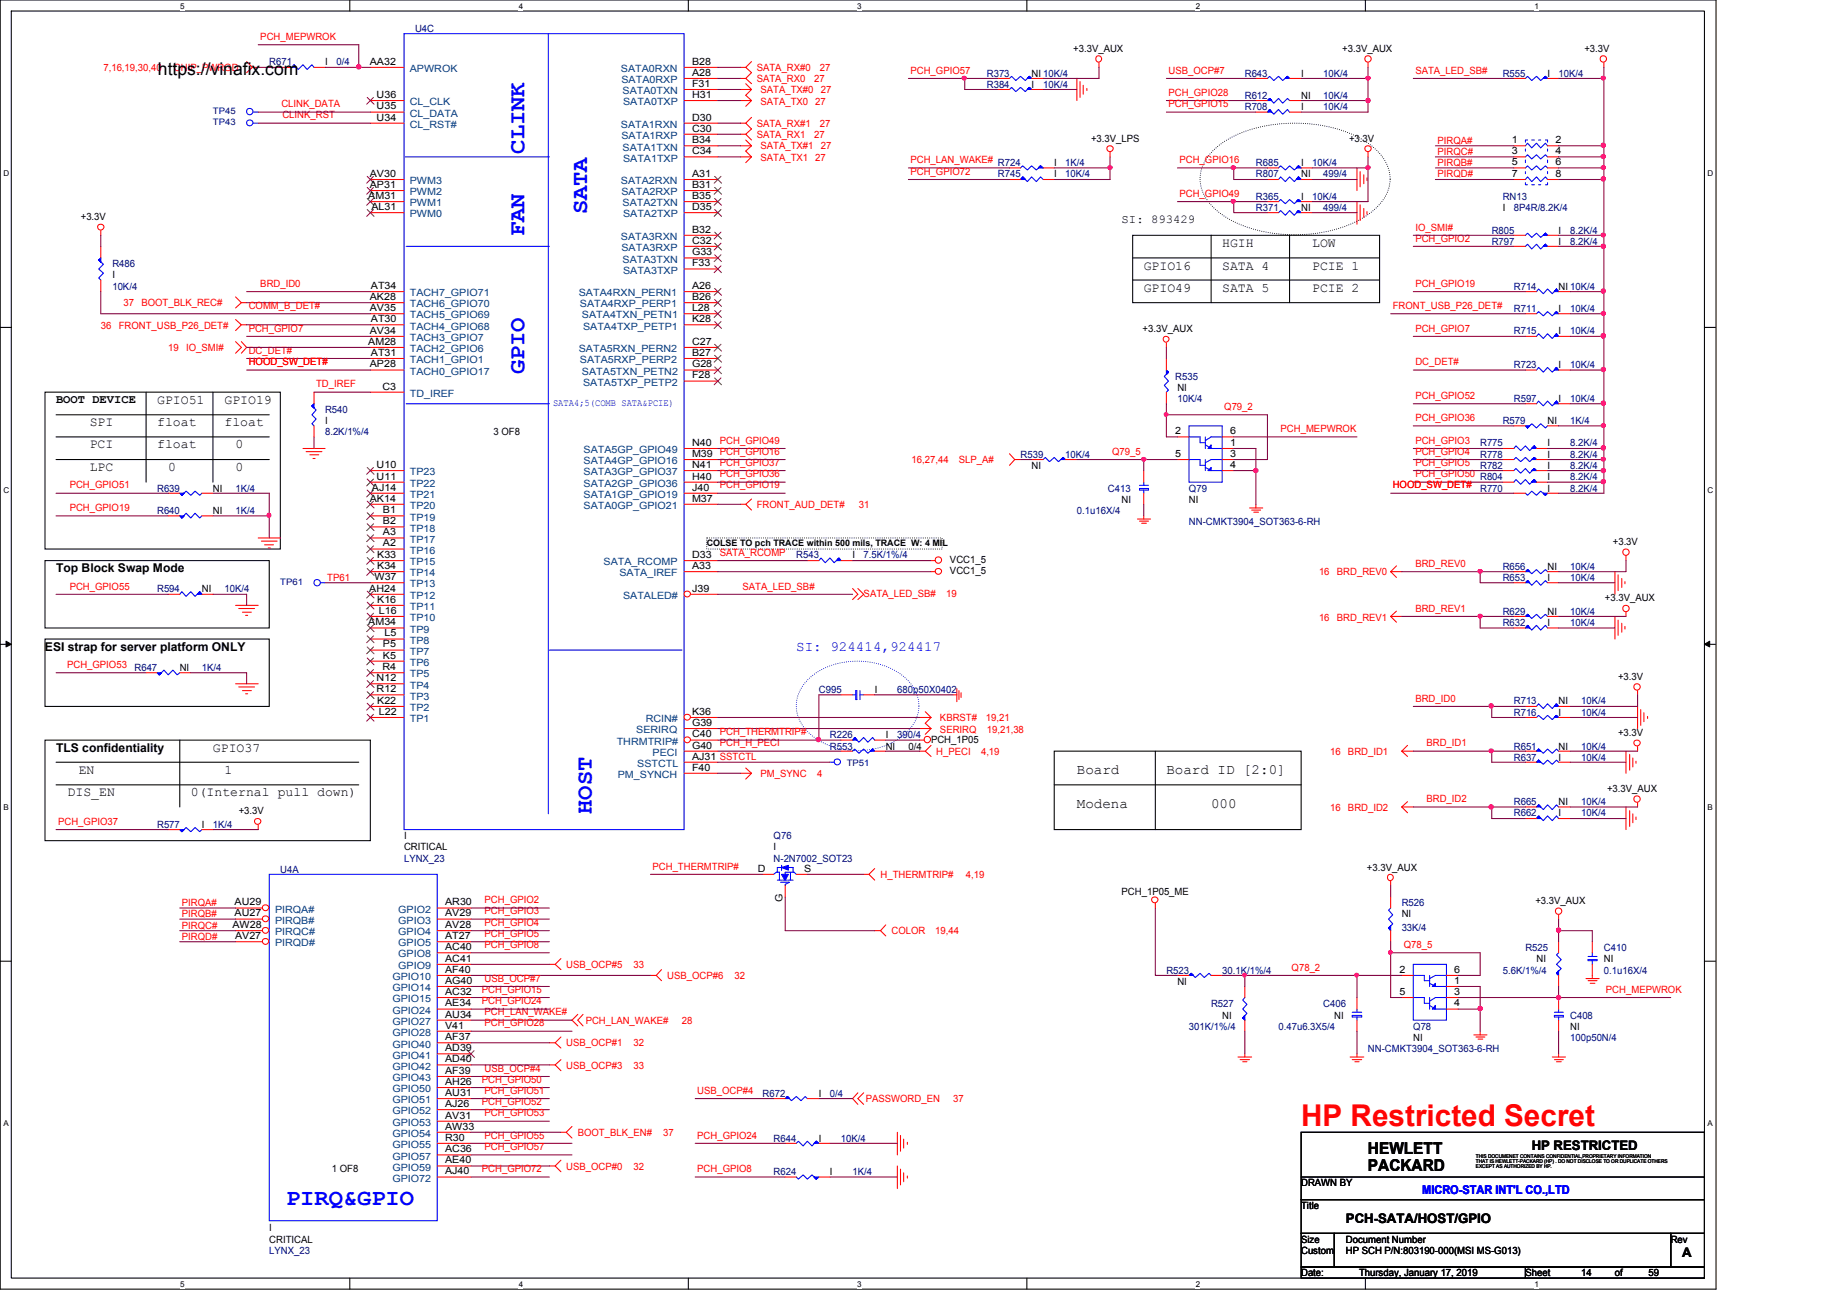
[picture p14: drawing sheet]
<svg xmlns="http://www.w3.org/2000/svg" width="297mm" height="210mm" viewBox="0 0 297 210" stroke-linecap="round" stroke-linejoin="round" font-family="sans-serif">
<defs><g id="words">
<text font-size="4.8" fill="#f00" x="209.3" y="181.2">HP Restricted Secret</text>
<g font-size="3.7" fill="#00f">
<text x="84.4" y="24.7" transform="rotate(-90 84.4 24.7)">CLINK</text>
<text x="94.4" y="34.5" transform="rotate(-90 94.4 34.5)">SATA</text>
<text x="84.4" y="38" transform="rotate(-90 84.4 38)">FAN</text>
<text x="84.4" y="60.2" transform="rotate(-90 84.4 60.2)">GPIO</text>
<text x="95.2" y="130.9" transform="rotate(-90 95.2 130.9)">HOST</text>
<text x="46" y="193.9">PIRQ&amp;GPIO</text>
</g>
<text font-size="2.8" x="25.4" y="12.1">https://vinafix.com</text>
<g font-size="2.6">
<text x="220" y="185.7">HEWLETT</text>
<text x="220" y="188.4">PACKARD</text>
</g>
<text font-size="2.3" fill="#00f" x="128.1" y="104.7">SI: 924414,924417</text>
<g font-size="2.3">
<text x="173.2" y="124.5">Board</text>
<text x="187.6" y="124.5">Board ID [2:0]</text>
<text x="173.2" y="130">Modena</text>
<text x="194.8" y="130">000</text>
</g>
<g font-size="2.1">
<text x="196.6" y="39.7">HGIH</text>
<text x="211" y="39.7">LOW</text>
<text x="183.9" y="43.3">GPIO16</text>
<text x="183.9" y="46.9">GPIO49</text>
<text x="196.6" y="43.3">SATA 4</text>
<text x="196.6" y="46.9">SATA 5</text>
<text x="211" y="43.3">PCIE 1</text>
<text x="211" y="46.9">PCIE 2</text>
<text x="25.3" y="64.9">GPIO51</text>
<text x="36.1" y="64.9">GPIO19</text>
<text x="14.4" y="68.6">SPI</text>
<text x="25.3" y="68.6">float</text>
<text x="36.1" y="68.6">float</text>
<text x="14.4" y="72.1">PCI</text>
<text x="14.4" y="75.8">LPC</text>
<text x="25.3" y="72.1">float</text>
<text x="27" y="75.8">0</text>
<text x="37.9" y="72.1">0</text>
<text x="37.9" y="75.8">0</text>
<text x="12.7" y="124.5">EN</text>
<text x="34.2" y="120.9">GPIO37</text>
<text x="36.1" y="124.5">1</text>
<text x="10.9" y="128.1">DIS_EN</text>
<text x="30.7" y="128.1">0(Internal pull down)</text>
<text x="246.3" y="184.9">HP RESTRICTED</text>
<text x="216.4" y="196.8">PCH-SATA/HOST/GPIO</text>
<text x="270.5" y="202.2">A</text>
</g>
<g font-size="1.9">
<text x="180.4" y="35.8">SI: 893429</text>
<text x="9" y="64.8">BOOT DEVICE</text>
<text x="9" y="92">Top Block Swap Mode</text>
<text x="7.2" y="104.6">ESI strap for server platform ONLY</text>
<text x="9" y="120.9">TLS confidentiality</text>
</g>
<text font-size="1.9" fill="#00f" x="228.7" y="192.1">MICRO-STAR INT'L CO.,LTD</text>
<g font-size="1.6" fill="#000080">
<text x="66.8" y="5.1">U4C</text>
<text x="43.3" y="10.5">R671</text>
<text x="54.1" y="10.5">0/4</text>
<text x="158.7" y="12.4">R373</text>
<text x="158.7" y="14.1">R384</text>
<text x="167.8" y="14.1">10K/4</text>
<text x="200.2" y="15.9">R612</text>
<text x="200.2" y="12.4">R643</text>
<text x="200.2" y="17.7">R708</text>
<text x="212.8" y="15.9">10K/4</text>
<text x="212.8" y="12.4">10K/4</text>
<text x="212.8" y="17.7">10K/4</text>
<text x="241.7" y="12.4">R555</text>
<text x="250.7" y="12.4">10K/4</text>
<text x="160.5" y="28.5">R745</text>
<text x="160.5" y="26.8">R724</text>
<text x="171.3" y="28.5">10K/4</text>
<text x="171.3" y="26.8">1K/4</text>
<text x="202" y="28.5">R807</text>
<text x="202" y="26.8">R685</text>
<text x="211" y="26.8">10K/4</text>
<text x="212.8" y="28.5">499/4</text>
<text x="202" y="32.2">R365</text>
<text x="202" y="34">R371</text>
<text x="211" y="32.2">10K/4</text>
<text x="212.8" y="34">499/4</text>
<text x="241.7" y="32.2">RN13</text>
<text x="243.5" y="34">8P4R/8.2K/4</text>
<text x="239.9" y="39.4">R797</text>
<text x="239.9" y="37.6">R805</text>
<text x="252.5" y="39.4">8.2K/4</text>
<text x="252.5" y="37.6">8.2K/4</text>
<text x="18.1" y="43">R486</text>
<text x="18.1" y="46.6">10K/4</text>
<text x="243.5" y="46.6">R714</text>
<text x="243.5" y="50.2">R711</text>
<text x="243.5" y="53.8">R715</text>
<text x="252.5" y="50.2">10K/4</text>
<text x="252.5" y="53.8">10K/4</text>
<text x="243.5" y="59.2">R723</text>
<text x="252.5" y="59.2">10K/4</text>
<text x="189" y="61">R535</text>
<text x="189.4" y="64.6">10K/4</text>
<text x="243.5" y="64.6">R597</text>
<text x="252.5" y="64.6">10K/4</text>
<text x="52.3" y="66.5">R540</text>
<text x="52.3" y="70">8.2K/1%/4</text>
<text x="238" y="71.8">R775</text>
<text x="241.7" y="68.2">R579</text>
<text x="252.5" y="71.8">8.2K/4</text>
<text x="252.5" y="68.2">1K/4</text>
<text x="164.1" y="73.7">R539</text>
<text x="171.3" y="73.7">10K/4</text>
<text x="238" y="77.2">R804</text>
<text x="238" y="75.4">R782</text>
<text x="238" y="73.7">R778</text>
<text x="252.5" y="77.2">8.2K/4</text>
<text x="252.5" y="75.4">8.2K/4</text>
<text x="252.5" y="73.7">8.2K/4</text>
<text x="25.3" y="82.6">R640</text>
<text x="25.3" y="79.1">R639</text>
<text x="37.9" y="82.6">1K/4</text>
<text x="37.9" y="79.1">1K/4</text>
<text x="173.2" y="82.6">0.1u16X/4</text>
<text x="178.2" y="79.1">C413</text>
<text x="191.2" y="79.1">Q79</text>
<text x="238" y="79.1">R770</text>
<text x="252.5" y="79.1">8.2K/4</text>
<text x="128.1" y="89.8">R543</text>
<text x="138.9" y="89.8">7.5K/1%/4</text>
<text x="191.2" y="84.5">NN-CMKT3904_SOT363-6-RH</text>
<text x="25.3" y="95.3">R594</text>
<text x="36.1" y="95.3">10K/4</text>
<text x="241.7" y="91.7">R656</text>
<text x="241.7" y="93.5">R653</text>
<text x="252.5" y="91.7">10K/4</text>
<text x="252.5" y="93.5">10K/4</text>
<text x="241.7" y="100.7">R632</text>
<text x="241.7" y="98.9">R629</text>
<text x="252.5" y="100.7">10K/4</text>
<text x="252.5" y="98.9">10K/4</text>
<text x="21.6" y="107.9">R647</text>
<text x="32.5" y="107.9">1K/4</text>
<text x="131.7" y="111.5">C995</text>
<text x="144.3" y="111.5">680p50X0402</text>
<text x="243.5" y="113.3">R713</text>
<text x="254.3" y="113.3">10K/4</text>
<text x="133.5" y="118.7">R226</text>
<text x="144.3" y="118.7">390/4</text>
<text x="243.5" y="115.1">R716</text>
<text x="254.3" y="115.1">10K/4</text>
<text x="133.5" y="120.6">R553</text>
<text x="243.5" y="122.3">R637</text>
<text x="243.5" y="120.6">R651</text>
<text x="254.3" y="122.3">10K/4</text>
<text x="254.3" y="120.6">10K/4</text>
<text x="243.5" y="131.3">R662</text>
<text x="243.5" y="129.5">R665</text>
<text x="254.3" y="131.3">10K/4</text>
<text x="254.3" y="129.5">10K/4</text>
<text x="25.3" y="133.2">R577</text>
<text x="34.2" y="133.2">1K/4</text>
<text x="124.4" y="135">Q76</text>
<text x="45.1" y="140.4">U4A</text>
<text x="65" y="138.6">LYNX_23</text>
<text x="124.4" y="138.6">N-2N7002_SOT23</text>
<text x="225.4" y="145.8">R526</text>
<text x="225.4" y="149.8">33K/4</text>
<text x="245.3" y="153">R525</text>
<text x="257.9" y="153">C410</text>
<text x="187.6" y="156.6">R523</text>
<text x="194.8" y="162">R527</text>
<text x="196.5" y="156.6">30.1K/1%/4</text>
<text x="212.8" y="162">C406</text>
<text x="241.7" y="156.6">5.6K/1%/4</text>
<text x="257.9" y="156.6">0.1u16X/4</text>
<text x="191.2" y="165.6">301K/1%/4</text>
<text x="205.6" y="165.6">0.47u6.3X5/4</text>
<text x="227.3" y="165.6">Q78</text>
<text x="252.5" y="163.8">C408</text>
<text x="252.5" y="167.4">100p50N/4</text>
<text x="220" y="169.2">NN-CMKT3904_SOT363-6-RH</text>
<text x="122.6" y="176.4">R672</text>
<text x="133.5" y="176.4">0/4</text>
<text x="124.4" y="183.6">R644</text>
<text x="135.3" y="183.6">10K/4</text>
<text x="124.4" y="189.1">R624</text>
<text x="137.1" y="189.1">1K/4</text>
<text x="43.3" y="201.7">LYNX_23</text>
</g>
<g font-size="1.6" fill="#f00">
<text x="16.6" y="11.4">7,16,19,30,40</text>
<text x="28" y="11.4">CHIP_PWRGD</text>
<text x="41.9" y="6.4">PCH_MEPWROK</text>
<text x="121.7" y="11.4">SATA_RX#0</text>
<text x="131.9" y="11.4">27</text>
<text x="146.4" y="11.9">PCH_GPIO57</text>
<text x="187.9" y="11.9">USB_OCP#7</text>
<text x="227.6" y="11.9">SATA_LED_SB#</text>
<text x="45.3" y="17.3">CLINK_DATA</text>
<text x="121.7" y="13.2">SATA_RX0</text>
<text x="122.3" y="15">SATA_TX#0</text>
<text x="122.3" y="16.8">SATA_TX0</text>
<text x="130.9" y="13.2">27</text>
<text x="131.1" y="16.8">27</text>
<text x="132" y="15">27</text>
<text x="187.9" y="15.4">PCH_GPIO28</text>
<text x="187.9" y="17.3">PCH_GPIO15</text>
<text x="45.4" y="19">CLINK_RST</text>
<text x="121.7" y="20.4">SATA_RX#1</text>
<text x="121.7" y="22.3">SATA_RX1</text>
<text x="130.9" y="22.3">27</text>
<text x="131.9" y="20.4">27</text>
<text x="231.2" y="23.1">PIRQA#</text>
<text x="122.3" y="24">SATA_TX#1</text>
<text x="122.3" y="25.8">SATA_TX1</text>
<text x="131.1" y="25.8">27</text>
<text x="132" y="24">27</text>
<text x="146.4" y="26.2">PCH_LAN_WAKE#</text>
<text x="146.4" y="28.1">PCH_GPIO72</text>
<text x="189.7" y="26.2">PCH_GPIO16</text>
<text x="231.2" y="26.7">PIRQB#</text>
<text x="231.2" y="28.5">PIRQD#</text>
<text x="231.2" y="24.9">PIRQC#</text>
<text x="189.7" y="31.7">PCH_GPIO49</text>
<text x="227.6" y="38.9">PCH_GPIO2</text>
<text x="227.6" y="37.1">IO_SMI#</text>
<text x="41.9" y="46.1">BRD_ID0</text>
<text x="227.6" y="46.1">PCH_GPIO19</text>
<text x="16.2" y="52.9">36</text>
<text x="19.1" y="52.9">FRONT_USB_P26_DET#</text>
<text x="19.9" y="49.3">37</text>
<text x="22.7" y="49.3">BOOT_BLK_REC#</text>
<text x="40" y="53.3">PCH_GPIO7</text>
<text x="40" y="49.7">COMM_B_DET#</text>
<text x="224" y="49.7">FRONT_USB_P26_DET#</text>
<text x="227.6" y="53.3">PCH_GPIO7</text>
<text x="27" y="56.5">19</text>
<text x="29.9" y="56.5">IO_SMI#</text>
<text x="40" y="56.9">DC_DET#</text>
<text x="40" y="58.8">HOOD_SW_DET#</text>
<text x="227.6" y="58.8">DC_DET#</text>
<text x="50.8" y="62.3">TD_IREF</text>
<text x="196.9" y="66">Q79_2</text>
<text x="227.6" y="64.2">PCH_GPIO52</text>
<text x="115.8" y="71.4">PCH_GPIO49</text>
<text x="205.9" y="69.5">PCH_MEPWROK</text>
<text x="227.6" y="67.7">PCH_GPIO36</text>
<text x="227.6" y="71.4">PCH_GPIO3</text>
<text x="115.8" y="74.9">PCH_GPIO37</text>
<text x="115.8" y="73.2">PCH_GPIO16</text>
<text x="115.8" y="76.8">PCH_GPIO36</text>
<text x="146.6" y="74.5">16,27,44</text>
<text x="154.2" y="74.5">SLP_A#</text>
<text x="178.9" y="73.2">Q79_5</text>
<text x="227.6" y="76.8">PCH_GPIO50</text>
<text x="227.6" y="74.9">PCH_GPIO5</text>
<text x="227.6" y="73.2">PCH_GPIO4</text>
<text x="11.2" y="82.2">PCH_GPIO19</text>
<text x="11.2" y="78.6">PCH_GPIO51</text>
<text x="115.8" y="78.6">PCH_GPIO19</text>
<text x="121.7" y="81.8">FRONT_AUD_DET#</text>
<text x="138.1" y="81.8">31</text>
<text x="224" y="78.6">HOOD_SW_DET#</text>
<text x="115.8" y="89.4">SATA_RCOMP</text>
<text x="11.2" y="94.8">PCH_GPIO55</text>
<text x="52.6" y="93.4">TP61</text>
<text x="119.4" y="94.8">SATA_LED_SB#</text>
<text x="212.1" y="92.5">16</text>
<text x="215" y="92.5">BRD_REV0</text>
<text x="227.6" y="91.2">BRD_REV0</text>
<text x="138.9" y="96">SATA_LED_SB#</text>
<text x="152.2" y="96">19</text>
<text x="212.1" y="99.8">16</text>
<text x="215" y="99.8">BRD_REV1</text>
<text x="227.6" y="98.4">BRD_REV1</text>
<text x="10.8" y="107.4">PCH_GPIO53</text>
<text x="227.6" y="112.9">BRD_ID0</text>
<text x="115.8" y="118.3">PCH_THERMTRIP#</text>
<text x="151.2" y="116">KBRST#</text>
<text x="151.2" y="117.9">SERIRQ</text>
<text x="158.5" y="116">19,21</text>
<text x="158.7" y="117.9">19,21,38</text>
<text x="115.8" y="120.1">PCH_H_PECI</text>
<text x="122.3" y="125.1">PM_SYNC</text>
<text x="131.4" y="125.1">4</text>
<text x="150.6" y="121.4">H_PECI</text>
<text x="157.8" y="121.4">4,19</text>
<text x="213.9" y="121.4">16</text>
<text x="216.8" y="121.4">BRD_ID1</text>
<text x="229.4" y="120.1">BRD_ID1</text>
<text x="213.9" y="130.5">16</text>
<text x="216.8" y="130.5">BRD_ID2</text>
<text x="229.4" y="129">BRD_ID2</text>
<text x="9.4" y="132.7">PCH_GPIO37</text>
<text x="104.9" y="139.9">PCH_THERMTRIP#</text>
<text x="141.6" y="141.2">H_THERMTRIP#</text>
<text x="155.3" y="141.2">4,19</text>
<text x="29.2" y="145.7">PIRQA#</text>
<text x="29.2" y="147.5">PIRQB#</text>
<text x="29.2" y="149.4">PIRQC#</text>
<text x="77.9" y="147.1">PCH_GPIO3</text>
<text x="77.9" y="145.3">PCH_GPIO2</text>
<text x="77.9" y="148.9">PCH_GPIO4</text>
<text x="29.2" y="151.1">PIRQD#</text>
<text x="77.9" y="150.7">PCH_GPIO5</text>
<text x="77.9" y="152.5">PCH_GPIO8</text>
<text x="91.1" y="155.7">USB_OCP#5</text>
<text x="101.9" y="155.7">33</text>
<text x="143.4" y="150.3">COLOR</text>
<text x="150.4" y="150.3">19,44</text>
<text x="225.8" y="152.5">Q78_5</text>
<text x="77.5" y="159.7">PCH_GPIO15</text>
<text x="77.5" y="161.5">PCH_GPIO24</text>
<text x="77.9" y="157.9">USB_OCP#7</text>
<text x="107.3" y="157.5">USB_OCP#6</text>
<text x="118.1" y="157.5">32</text>
<text x="207.7" y="156.1">Q78_2</text>
<text x="258.3" y="159.7">PCH_MEPWROK</text>
<text x="77.9" y="163.3">PCH_LAN_WAKE#</text>
<text x="77.9" y="165.1">PCH_GPIO28</text>
<text x="94.2" y="164.7">PCH_LAN_WAKE#</text>
<text x="109.7" y="164.7">28</text>
<text x="77.9" y="172.4">USB_OCP#4</text>
<text x="91.1" y="168.3">USB_OCP#1</text>
<text x="91.1" y="172">USB_OCP#3</text>
<text x="101.9" y="168.3">32</text>
<text x="101.9" y="172">33</text>
<text x="77.5" y="174.2">PCH_GPIO50</text>
<text x="77.5" y="177.7">PCH_GPIO52</text>
<text x="77.9" y="175.9">PCH_GPIO51</text>
<text x="77.9" y="179.6">PCH_GPIO53</text>
<text x="112.1" y="175.9">USB_OCP#4</text>
<text x="139.2" y="177.3">PASSWORD_EN</text>
<text x="153.3" y="177.3">37</text>
<text x="77.9" y="183.1">PCH_GPIO55</text>
<text x="77.9" y="185">PCH_GPIO57</text>
<text x="92.9" y="182.7">BOOT_BLK_EN#</text>
<text x="106.6" y="182.7">37</text>
<text x="112.1" y="183.1">PCH_GPIO24</text>
<text x="77.5" y="188.6">PCH_GPIO72</text>
<text x="91.1" y="188.1">USB_OCP#0</text>
<text x="101.9" y="188.1">32</text>
<text x="112.1" y="188.6">PCH_GPIO8</text>
</g>
<g font-size="1.6">
<text x="52.3" y="10.5">I</text>
<text x="59.5" y="10.4">AA32</text>
<text x="111.3" y="10.4">B28</text>
<text x="172.6" y="8.4">+3.3V_AUX</text>
<text x="215.9" y="8.4">+3.3V_AUX</text>
<text x="254.8" y="8.4">+3.3V</text>
<text x="60.6" y="17.6">U35</text>
<text x="60.6" y="15.7">U36</text>
<text x="111.3" y="12.2">A28</text>
<text x="111.3" y="15.7">H31</text>
<text x="111.3" y="14">F31</text>
<text x="165.9" y="12.4">NI 10K/4</text>
<text x="165.9" y="14.1">I</text>
<text x="209.3" y="15.9">NI</text>
<text x="209.3" y="12.4">I</text>
<text x="209.3" y="17.7">I</text>
<text x="248.9" y="12.4">I</text>
<text x="60.6" y="19.4">U34</text>
<text x="111.3" y="21.2">C30</text>
<text x="111.3" y="19.4">D30</text>
<text x="111.3" y="23">B34</text>
<text x="175.5" y="22.8">+3.3V_LPS</text>
<text x="217" y="22.8">+3.3V</text>
<text x="243.1" y="23">1</text>
<text x="250.1" y="23">2</text>
<text x="59.5" y="28.4">AV30</text>
<text x="111.3" y="24.8">C34</text>
<text x="111.3" y="28.4">A31</text>
<text x="169.5" y="28.5">I</text>
<text x="169.5" y="26.8">I</text>
<text x="209.3" y="28.5">NI</text>
<text x="209.3" y="26.8">I</text>
<text x="243.1" y="24.8">3</text>
<text x="243.1" y="26.6">5</text>
<text x="243.1" y="28.4">7</text>
<text x="250.1" y="24.8">4</text>
<text x="250.1" y="26.6">6</text>
<text x="250.1" y="28.4">8</text>
<text x="13" y="35.4">+3.3V</text>
<text x="59.2" y="32">AM31</text>
<text x="59.5" y="30.2">AP31</text>
<text x="59.7" y="33.8">AL31</text>
<text x="111.3" y="30.2">B31</text>
<text x="111.3" y="33.8">D35</text>
<text x="111.3" y="32">B35</text>
<text x="209.3" y="32.2">I</text>
<text x="209.3" y="34">NI</text>
<text x="241.7" y="34">I</text>
<text x="111.3" y="39.2">C32</text>
<text x="111.3" y="37.4">B32</text>
<text x="111.3" y="41.1">G33</text>
<text x="250.7" y="39.4">I</text>
<text x="250.7" y="37.6">I</text>
<text x="18.1" y="44.8">I</text>
<text x="59.6" y="46.5">AT34</text>
<text x="111.3" y="46.5">A26</text>
<text x="111.3" y="42.8">F33</text>
<text x="250.7" y="46.6">NI 10K/4</text>
<text x="59.5" y="48.3">AK28</text>
<text x="59.5" y="53.7">AV34</text>
<text x="59.5" y="50">AV35</text>
<text x="59.6" y="51.8">AT30</text>
<text x="111.3" y="50">L28</text>
<text x="111.3" y="48.3">B26</text>
<text x="111.3" y="51.8">K28</text>
<text x="183.8" y="53.4">+3.3V_AUX</text>
<text x="250.7" y="50.2">I</text>
<text x="250.7" y="53.8">I</text>
<text x="59.2" y="55.5">AM28</text>
<text x="59.5" y="59.1">AP28</text>
<text x="59.6" y="57.2">AT31</text>
<text x="111.3" y="55.5">C27</text>
<text x="111.3" y="59.1">G28</text>
<text x="111.3" y="57.2">B27</text>
<text x="250.7" y="59.2">I</text>
<text x="61.5" y="62.7">C3</text>
<text x="111.3" y="60.9">F28</text>
<text x="189.4" y="62.8">NI</text>
<text x="250.7" y="64.6">I</text>
<text x="52.3" y="68.2">I</text>
<text x="79.4" y="70">3 OF8</text>
<text x="111.3" y="71.7">N40</text>
<text x="189" y="69.9">2</text>
<text x="197.8" y="69.9">6</text>
<text x="197.8" y="71.7">1</text>
<text x="248.9" y="71.8">I</text>
<text x="248.9" y="68.2">NI</text>
<text x="60.6" y="75.3">U10</text>
<text x="60.6" y="77.1">U11</text>
<text x="111.3" y="73.5">M39</text>
<text x="111.3" y="75.3">N41</text>
<text x="111.3" y="77.1">H40</text>
<text x="165.9" y="75.4">NI</text>
<text x="189" y="73.5">5</text>
<text x="197.8" y="75.3">4</text>
<text x="197.8" y="73.5">3</text>
<text x="248.9" y="77.2">I</text>
<text x="248.9" y="75.4">I</text>
<text x="248.9" y="73.7">I</text>
<text x="34.2" y="82.6">NI</text>
<text x="34.2" y="79.1">NI</text>
<text x="59.5" y="80.7">AK14</text>
<text x="59.8" y="78.9">AJ14</text>
<text x="61.6" y="82.6">B1</text>
<text x="111.3" y="78.9">J40</text>
<text x="111.3" y="80.7">M37</text>
<text x="180.4" y="80.9">NI</text>
<text x="191.2" y="80.9">NI</text>
<text x="248.9" y="79.1">I</text>
<text x="60.7" y="89.7">K33</text>
<text x="61.6" y="87.9">A2</text>
<text x="61.6" y="86.1">A3</text>
<text x="61.6" y="84.3">B2</text>
<text x="111.3" y="89.7">D33</text>
<text x="137.1" y="89.8">I</text>
<text x="259.4" y="87.7">+3.3V</text>
<text x="32.5" y="95.3">NI</text>
<text x="59.4" y="95.2">AH24</text>
<text x="60.2" y="93.3">W37</text>
<text x="60.7" y="91.5">K34</text>
<text x="111.3" y="95.2">J39</text>
<text x="111.3" y="91.5">A33</text>
<text x="152.8" y="90.6">VCC1_5</text>
<text x="152.8" y="92.4">VCC1_5</text>
<text x="248.9" y="91.7">NI</text>
<text x="248.9" y="93.5">I</text>
<text x="59.2" y="100.6">AM34</text>
<text x="60.7" y="96.9">K16</text>
<text x="60.9" y="98.7">L16</text>
<text x="248.9" y="100.7">I</text>
<text x="248.9" y="98.9">NI</text>
<text x="258.1" y="96.7">+3.3V_AUX</text>
<text x="28.9" y="107.9">NI</text>
<text x="61.5" y="107.8">R4</text>
<text x="61.6" y="104.1">P5</text>
<text x="61.6" y="105.9">K5</text>
<text x="61.8" y="102.4">L5</text>
<text x="60.6" y="111.3">R12</text>
<text x="60.6" y="109.6">N12</text>
<text x="60.7" y="113.2">K22</text>
<text x="140.7" y="111.5">I</text>
<text x="250.7" y="113.3">NI</text>
<text x="260.2" y="109.3">+3.3V</text>
<text x="60.9" y="115">L22</text>
<text x="111.3" y="116.8">G39</text>
<text x="111.3" y="115">K36</text>
<text x="111.3" y="118.6">C40</text>
<text x="142.4" y="118.7">I</text>
<text x="149.7" y="119.5">PCH_1P05</text>
<text x="250.7" y="115.1">I</text>
<text x="260.2" y="118.4">+3.3V</text>
<text x="111.3" y="120.4">G40</text>
<text x="111.3" y="122.2">AJ31 SSTCTL</text>
<text x="111.3" y="124">F40</text>
<text x="142.4" y="120.6">NI</text>
<text x="146.1" y="120.6">0/4</text>
<text x="250.7" y="122.3">I</text>
<text x="250.7" y="120.6">NI</text>
<text x="38.4" y="131">+3.3V</text>
<text x="250.7" y="131.3">I</text>
<text x="250.7" y="129.5">NI</text>
<text x="258.4" y="127.3">+3.3V_AUX</text>
<text x="32.5" y="133.2">I</text>
<text x="65" y="135">I</text>
<text x="65" y="136.7">CRITICAL</text>
<text x="124.4" y="136.7">I</text>
<text x="121.9" y="140.2">D</text>
<text x="129.3" y="140.2">S</text>
<text x="180.4" y="143.9">PCH_1P05_ME</text>
<text x="219.8" y="140">+3.3V_AUX</text>
<text x="37.4" y="149.3">AW28</text>
<text x="37.7" y="147.4">AU27</text>
<text x="37.7" y="145.6">AU29</text>
<text x="71.6" y="145.6">AR30</text>
<text x="71.6" y="147.4">AV29</text>
<text x="71.6" y="149.3">AV28</text>
<text x="125.9" y="145" transform="rotate(-90 125.9 145)">G</text>
<text x="225.4" y="147.6">NI</text>
<text x="246.9" y="145.4">+3.3V_AUX</text>
<text x="37.8" y="151">AV27</text>
<text x="71.6" y="151">AT27</text>
<text x="71.6" y="152.8">AC40</text>
<text x="71.6" y="154.7">AC41</text>
<text x="247.1" y="154.8">NI</text>
<text x="257.9" y="154.8">NI</text>
<text x="71.6" y="160">AC32</text>
<text x="71.6" y="161.9">AE34</text>
<text x="71.6" y="156.5">AF40</text>
<text x="71.6" y="158.2">AG40</text>
<text x="189.4" y="158.4">NI</text>
<text x="225.1" y="160">5</text>
<text x="225.1" y="156.5">2</text>
<text x="233.9" y="161.9">4</text>
<text x="233.9" y="156.5">6</text>
<text x="233.9" y="158.2">1</text>
<text x="233.9" y="160">3</text>
<text x="71.6" y="163.7">AU34</text>
<text x="71.6" y="165.4">V41</text>
<text x="71.6" y="167.3">AF37</text>
<text x="196.6" y="163.8">NI</text>
<text x="214.6" y="163.8">NI</text>
<text x="227.3" y="167.4">NI</text>
<text x="252.5" y="165.6">NI</text>
<text x="71.6" y="169.1">AD39</text>
<text x="71.6" y="170.9">AD40</text>
<text x="71.6" y="172.7">AF39</text>
<text x="71.6" y="174.5">AH26</text>
<text x="71.6" y="176.3">AU31</text>
<text x="71.6" y="178.1">AJ26</text>
<text x="71.6" y="179.9">AV31</text>
<text x="131.7" y="176.4">I</text>
<text x="71.6" y="185.3">AC36</text>
<text x="71.6" y="181.7">AW33</text>
<text x="71.6" y="183.5">R30</text>
<text x="131.7" y="183.6">I</text>
<text x="53.4" y="188.6">1 OF8</text>
<text x="71.6" y="188.9">AJ40</text>
<text x="71.6" y="187.1">AE40</text>
<text x="133.5" y="189.1">I</text>
<text x="209.3" y="190.8">DRAWN BY</text>
<text x="209.3" y="194.5">Title</text>
<text x="43.3" y="198">I</text>
<text x="43.3" y="199.9">CRITICAL</text>
<text x="209.3" y="201.7">Custom</text>
<text x="209.3" y="199.9">Size</text>
<text x="216.4" y="199.9">Document Number</text>
<text x="216.4" y="201.7">HP SCH P/N:803190-000(MSI MS-G013)</text>
<text x="268.7" y="199.9">Rev</text>
<text x="209.3" y="205.3">Date:</text>
<text x="218.6" y="205.3">Thursday, January 17, 2019</text>
<text x="245.3" y="205.3">Sheet</text>
<text x="254.3" y="205.3">14</text>
<text x="259.7" y="205.3">of</text>
<text x="265.1" y="205.3">59</text>
</g>
<g font-size="1.6" fill="#004080">
<text x="65.9" y="11.6">APWROK</text>
<text x="99.9" y="11.6">SATA0RXN</text>
<text x="65.9" y="16.9">CL_CLK</text>
<text x="99.9" y="13.4">SATA0RXP</text>
<text x="100.1" y="15.2">SATA0TXN</text>
<text x="100.2" y="16.9">SATA0TXP</text>
<text x="65.9" y="20.6">CL_RST#</text>
<text x="65.9" y="18.8">CL_DATA</text>
<text x="99.9" y="20.6">SATA1RXN</text>
<text x="99.9" y="22.4">SATA1RXP</text>
<text x="65.9" y="29.6">PWM3</text>
<text x="99.9" y="29.6">SATA2RXN</text>
<text x="100.1" y="24.2">SATA1TXN</text>
<text x="100.2" y="26">SATA1TXP</text>
<text x="65.9" y="31.4">PWM2</text>
<text x="65.9" y="33.2">PWM1</text>
<text x="65.9" y="35">PWM0</text>
<text x="99.9" y="31.4">SATA2RXP</text>
<text x="100.1" y="33.2">SATA2TXN</text>
<text x="100.2" y="35">SATA2TXP</text>
<text x="99.9" y="38.6">SATA3RXN</text>
<text x="99.9" y="40.4">SATA3RXP</text>
<text x="65.9" y="47.7">TACH7_GPIO71</text>
<text x="93.1" y="47.7">SATA4RXN_PERN1</text>
<text x="100.1" y="42.2">SATA3TXN</text>
<text x="100.2" y="44">SATA3TXP</text>
<text x="65.9" y="49.4">TACH6_GPIO70</text>
<text x="65.9" y="53">TACH4_GPIO68</text>
<text x="65.9" y="51.2">TACH5_GPIO69</text>
<text x="93.3" y="49.4">SATA4RXP_PERP1</text>
<text x="93.6" y="51.2">SATA4TXN_PETN1</text>
<text x="93.8" y="53">SATA4TXP_PETP1</text>
<text x="65.9" y="58.4">TACH1_GPIO1</text>
<text x="65.9" y="56.6">TACH2_GPIO6</text>
<text x="65.9" y="54.9">TACH3_GPIO7</text>
<text x="93.1" y="56.6">SATA5RXN_PERN2</text>
<text x="93.3" y="58.4">SATA5RXP_PERP2</text>
<text x="65.9" y="60.3">TACH0_GPIO17</text>
<text x="65.9" y="63.8">TD_IREF</text>
<text x="93.6" y="60.3">SATA5TXN_PETN2</text>
<text x="93.8" y="62.1">SATA5TXP_PETP2</text>
<text x="65.9" y="76.5">TP23</text>
<text x="93.8" y="72.9">SATA5GP_GPIO49</text>
<text x="93.8" y="74.7">SATA4GP_GPIO16</text>
<text x="93.8" y="76.5">SATA3GP_GPIO37</text>
<text x="65.9" y="83.7">TP19</text>
<text x="65.9" y="81.9">TP20</text>
<text x="65.9" y="78.3">TP22</text>
<text x="65.9" y="80.1">TP21</text>
<text x="93.8" y="78.3">SATA2GP_GPIO36</text>
<text x="93.8" y="80.1">SATA1GP_GPIO19</text>
<text x="93.8" y="81.9">SATA0GP_GPIO21</text>
<text x="65.9" y="89.1">TP16</text>
<text x="65.9" y="87.3">TP17</text>
<text x="65.9" y="85.5">TP18</text>
<text x="65.9" y="94.5">TP13</text>
<text x="65.9" y="92.7">TP14</text>
<text x="65.9" y="90.9">TP15</text>
<text x="97.1" y="90.9">SATA_RCOMP</text>
<text x="99.6" y="92.7">SATA_IREF</text>
<text x="65.9" y="98.1">TP11</text>
<text x="65.9" y="101.8">TP9</text>
<text x="65.9" y="99.9">TP10</text>
<text x="65.9" y="96.4">TP12</text>
<text x="100.2" y="96.4">SATALED#</text>
<text x="65.9" y="103.5">TP8</text>
<text x="65.9" y="105.3">TP7</text>
<text x="65.9" y="107.1">TP6</text>
<text x="65.9" y="112.5">TP3</text>
<text x="65.9" y="110.7">TP4</text>
<text x="65.9" y="109">TP5</text>
<text x="65.9" y="116.2">TP1</text>
<text x="65.9" y="114.4">TP2</text>
<text x="99.2" y="119.8">THRMTRIP#</text>
<text x="102.3" y="117.9">SERIRQ</text>
<text x="103.8" y="116.2">RCIN#</text>
<text x="99.4" y="125.1">PM_SYNCH</text>
<text x="102.5" y="123.4">SSTCTL</text>
<text x="104.9" y="121.6">PECI</text>
<text x="44.2" y="148.6">PIRQB#</text>
<text x="44.2" y="146.8">PIRQA#</text>
<text x="64" y="146.8">GPIO2</text>
<text x="64" y="148.6">GPIO3</text>
<text x="44.2" y="152.2">PIRQD#</text>
<text x="44.2" y="150.5">PIRQC#</text>
<text x="64" y="150.5">GPIO4</text>
<text x="64" y="152.2">GPIO5</text>
<text x="64" y="154">GPIO8</text>
<text x="64" y="155.9">GPIO9</text>
<text x="63.1" y="161.2">GPIO15</text>
<text x="63.1" y="157.6">GPIO10</text>
<text x="63.1" y="159.4">GPIO14</text>
<text x="63.1" y="163.1">GPIO24</text>
<text x="63.1" y="164.8">GPIO27</text>
<text x="63.1" y="166.6">GPIO28</text>
<text x="63.1" y="168.5">GPIO40</text>
<text x="63.1" y="170.3">GPIO41</text>
<text x="63.1" y="172">GPIO42</text>
<text x="63.1" y="173.9">GPIO43</text>
<text x="63.1" y="175.7">GPIO50</text>
<text x="63.1" y="177.5">GPIO51</text>
<text x="63.1" y="179.2">GPIO52</text>
<text x="63.1" y="181.1">GPIO53</text>
<text x="63.1" y="182.9">GPIO54</text>
<text x="63.1" y="184.7">GPIO55</text>
<text x="63.1" y="186.5">GPIO57</text>
<text x="63.1" y="190.1">GPIO72</text>
<text x="63.1" y="188.3">GPIO59</text>
</g>
<text font-size="1.6" fill="#00f" x="88.9" y="65.4">SATA4;5(COMB SATA&amp;PCIE)</text>
<g font-size="1.4" fill="#000080">
<text x="34.2" y="18.4">TP45</text>
<text x="34.2" y="20.2">TP43</text>
<text x="45.1" y="94.1">TP61</text>
<text x="136.2" y="123.2">TP51</text>
</g>
<text font-size="1.4" x="113.7" y="87.8">COLSE TO pch TRACE within 500 mils, TRACE W: 4 MIL</text>
<g font-size="1.3">
<text x="29" y="1.4">5</text>
<text x="83.4" y="1.4">4</text>
<text x="137.9" y="1.4">3</text>
<text x="192.3" y="1.4">2</text>
<text x="246.8" y="1.4">1</text>
<text x=".5" y="28.4">D</text>
<text x="274.6" y="28.4">D</text>
<text x=".5" y="79.2">C</text>
<text x="274.6" y="79.2">C</text>
<text x=".5" y="130.2">B</text>
<text x="274.6" y="130.2">B</text>
<text x=".5" y="181.2">A</text>
<text x="274.6" y="181.2">A</text>
<text x="29" y="207">5</text>
<text x="83.4" y="207">4</text>
<text x="137.9" y="207">3</text>
<text x="192.3" y="207">2</text>
<text x="246.8" y="207">1</text>
</g>
<g font-size=".8">
<text x="237.4" y="186.2">THIS DOCUMENET CONTAINS CONFIDENTIAL,PROPRIETARY INFORMATION</text>
<text x="237.4" y="187">THAT IS HEWLETT-PACKARD (HP) . DO NOT DISCLOSE TO OR DUPLICATE OTHERS</text>
<text x="237.4" y="187.9">EXCEPT AS AUTHORIZED BY HP.</text>
</g>
</g></defs>
<path d="M0 0h276v207.4h-276zM1.8 1.8h272.3v203.8h-272.3z" fill="none" stroke="#000" stroke-width=".17"/>
<g fill="#fff">
<path d="M29 .3h.7v1.4h-.7z"/>
<path d="M29 205.8h.7v1.5h-.7z"/>
</g>
<path d="M56.3 0v1.8M56.3 205.6v1.8" fill="none" stroke="#000" stroke-width=".17"/>
<g fill="#fff">
<path d="M83.4 .3h.7v1.4h-.7z"/>
<path d="M83.4 205.8h.7v1.5h-.7z"/>
</g>
<path d="M110.7 0v1.8M110.7 205.6v1.8" fill="none" stroke="#000" stroke-width=".17"/>
<g fill="#fff">
<path d="M137.9 .3h.7v1.4h-.7z"/>
<path d="M137.9 205.8h.7v1.5h-.7z"/>
</g>
<path d="M165.1 0v1.8M165.1 205.6v1.8" fill="none" stroke="#000" stroke-width=".17"/>
<g fill="#fff">
<path d="M192.3 .3h.7v1.4h-.7z"/>
<path d="M192.3 205.8h.7v1.5h-.7z"/>
</g>
<path d="M219.6 0v1.8M219.6 205.6v1.8" fill="none" stroke="#000" stroke-width=".17"/>
<g fill="#fff">
<path d="M246.8 .3h.6v1.4h-.6z"/>
<path d="M246.8 205.8h.6v1.5h-.6z"/>
<path d="M.5 27.2h1v1.4h-1z"/>
<path d="M274.6 27.2h1v1.4h-1z"/>
<path d="M.5 78.1h1v1.4h-1z"/>
<path d="M274.6 78.1h1v1.4h-1z"/>
</g>
<path d="M0 52.7h1.8M274.1 52.7h1.8" fill="none" stroke="#000" stroke-width=".17"/>
<g fill="#fff">
<path d="M.5 129h.9v1.5h-.9z"/>
<path d="M274.6 129h.9v1.5h-.9z"/>
</g>
<path d="M0 103.6h1.8M274.1 103.6h1.8" fill="none" stroke="#000" stroke-width=".17"/>
<path d="M1 103.1l.8 .5-.8 .5zM274.1 103.6l.9-.5v1z" fill="#000"/>
<path d="M1 103.1l.8 .5-.8 .5zM274.1 103.6l.9-.5v1z" fill="none" stroke="#000" stroke-width=".16"/>
<g fill="#fff">
<path d="M.5 180h.8v1.4h-.8z"/>
<path d="M274.6 180h.8v1.4h-.8z"/>
</g>
<g fill="none" stroke="#000" stroke-width=".17">
<path d="M182.2 37.8h39.7v10.9h-39.7zM194.8 37.8v10.9M207.4 37.8v10.9M182.2 41.5h39.7M182.2 45h39.7M7.2 63.1h37.9v25.2h-37.9zM9 66.7h34.3M9 70.3h34.3M9 73.9h34.3M23.5 63.1v14.5M34.2 63.1v14.5M7.2 90.2h36.1v10.8h-36.1z"/>
<path d="M7.2 102.8h36.1v10.8h-36.1zM7.2 119h52.4v16.2h-52.4zM28.9 119v10.8M9 122.6h48.7M9 126.2h48.7M169.5 120.8h39.8v12.6h-39.8zM169.5 126.2h39.8M185.8 120.8v12.6M0 154.6h1.8M274.1 154.6h1.8M209.3 182.1h64.8v10.9h-64.8zM209.3 193h64.8v5.4h-64.8z"/>
<path d="M209.3 198.4h5.3v5.4h-5.3zM209.3 189.3h64.8M214.6 198.4h54.1v5.4h-54.1zM268.7 198.4h5.4v5.4h-5.4zM209.3 203.8h36v1.8h-36zM245.3 203.8h28.8v1.8h-28.8z"/>
</g>
<path d="M195.4 24a18.4 18.4 0 0 1 11.1-4.1 21.9 21.9 0 0 1 13.7 3.3 6.9 6.9 0 0 1 3.3 6.6 8.5 8.5 0 0 1-4.4 5.3 23.4 23.4 0 0 1-21.7 0 8.4 8.4 0 0 1-4.3-5.3 6.3 6.3 0 0 1 2.3-5.8zM113.7 86.5h37.8v1.8h-37.8z" fill="none" stroke="#000" stroke-width=".17" stroke-dasharray="0 .3"/>
<path d="M130.1 109.1a12.3 12.3 0 0 1 15.6 0 5.7 5.7 0 0 1 0 8.8 12.2 12.2 0 0 1-15.6 0 5.7 5.7 0 0 1 0-8.8z" fill="none" stroke="#00f" stroke-width=".17" stroke-dasharray="0 .3"/>
<g fill="none" stroke="#f00" stroke-width=".17">
<path d="M39.7 9.9l.9 .9-.9 .9M40.6 10.8h.9M119.1 14.4h1.8M119.1 16.2h1.8M119.1 10.8h.8M119.1 12.6h.8M119.1 19.8h.8M119.9 13.5l1 .9M120.9 9.9l-1 .9 1 .9-1 .9 1 .9M120.9 18.9l-1 .9 1 .9-1 .9 1 .9M120.9 14.4l-1 .9 1 .9M120.9 16.2l-1 .9"/>
<path d="M173.2 12.6v3.6M173.7 13.1v2.6M174.2 13.7v1.5M174.8 14.2v.4M176.7 10.1v.7M220 10.1v.7M257.9 10.1v.7M16.2 37.1v.7M119.1 23.5h1.8M119.1 25.2h1.8M119.1 21.6h.8M119.9 22.5l1 1"/>
<path d="M120.9 23.5l-1 .8 1 .9M120.9 25.2l-1 1M178.5 24.5v.7M218.2 27v3.7M218.2 32.4v3.7M218.7 27.6v2.5M218.7 32.9v2.6M219.3 28.1v1.4M219.3 33.5v1.5M219.8 28.6v.4M219.8 34v.5M220 24.5v.7"/>
<path d="M37.9 47.8l.9 .9-.9 .8M37.9 54.9l.9 1-.9 .9M37.9 51.4l.9 .8-.9 1M38.8 48.7h.9M38.8 54.9l.9 1-.9 .9M38.8 52.2h.9M187.6 55.1v.8M48.7 72.1h3.6M49.2 72.6h2.6M49.8 73.2h1.5M50.3 73.7h.4M162.3 73l.9 .9-.9 .9"/>
<path d="M163.2 73.9h.9M37.9 97.4h3.6M38.4 97.9h2.5M39 98.5h1.4M39.5 99h.3M41.5 86.5h3.6M42 87h2.6M42.5 87.6h1.5M43.1 88.1h.4M119.1 81.1h.8M120.9 80.3l-1 .8 1 .9M137.1 94.7l.9 .9-.9 .8"/>
<path d="M138 94.7l.9 .9-.9 .8M149.7 90.2h.7M149.7 92h.7M182.9 83.5h2.1M183.3 83.8h1.4M183.6 84.2h.8M183.9 83v.5M201 81.7h2.1M201.3 82h1.4M201.6 82.4h.8M202 81.1v.6M223.6 92h1.8"/>
<path d="M223.6 92l1 .9M223.6 99.1h1.8M223.6 99.1l1 1M224.6 91l-1 1M224.6 98.3l-1 .8M259.7 92v3.6M259.7 99.1v3.7M260.2 92.5v2.5M260.2 99.7v2.5M260.8 93.1v1.4M261.3 93.6v.3M261.5 89.4v.8"/>
<path d="M261.5 98.5v.6M37.9 110h3.6M38.4 110.5h2.5M39 111.1h1.4M39.5 111.6h.3M147.9 115.4h1.8M147.9 117.2h1.8M147.9 119h.7M148.8 114.5l.9 .9M149.7 115.4l-.9 .9 .9 .9M149.7 117.2l-.9 .9M149.7 119.9l-.9 .9 .9 .9"/>
<path d="M153.3 111.8h.6M153.9 110.7v2.2M154.2 111.1v1.4M154.6 111.4v.8M226.4 119.9l-1 .9M260.8 100.2v1.5M261.3 100.8v.4M263.4 113.6v3.6M263.4 111.1v.7M263.9 114.1v2.6M264.4 114.6v1.5M265 115.2v.4"/>
<path d="M41.5 132.7v.7M119.1 124.4h1.8M119.9 123.5l1 .9M120.9 124.4l-1 .9M140.7 139.7l-1 .9 1 1M147.9 120.8h.9M225.4 120.8h1.9M225.4 120.8l1 .9M225.4 129.8h1.9M225.4 129.8l1 .9M226.4 129l-1 .8M261.5 120.8v3.6"/>
<path d="M261.5 129.8v3.6M262.1 121.3v2.6M262.1 130.4v2.5M262.6 121.9v1.5M262.6 130.9v1.4M263.1 122.4v.4M263.1 131.4v.4M263.4 120.1v.7M263.4 129.1v.7M88.3 155.1h1M90.2 154.2l-.9 .9 .9 .9M104.6 156.9h.9"/>
<path d="M106.4 156l-.9 .9 .9 .8M138.9 140.6h.8M140.7 149.7h.9M142.5 148.8l-.9 .9 .9 .8M185.8 145.3v.8M223.6 141.7v.7M250.7 147.2v.6M255.1 157.4h2.1M255.4 157.7h1.4M255.7 158.2h.8M256.1 156.9v.5M88.3 167.7h1"/>
<path d="M88.3 171.3h1M90.2 166.8l-.9 .9 .9 .9M90.2 170.4l-.9 .9 .9 .9M92.9 163.2l-.9 .9 .9 .9M93.8 163.2l-.9 .9 .9 .9M138 175.8l-.9 .9 .9 .9M138.9 175.8l-.9 .9 .9 .9M199.1 170h2.2M199.4 170.4h1.6M199.9 170.8h.6M200.2 169.5v.5M217.1 170h2.2"/>
<path d="M217.5 170.4h1.5M217.9 170.8h.7M218.2 169.5v.5M237 166.5h2.1M237.4 166.8h1.4M237.7 167.1h.8M238 165.9v.6M249.6 170h2.2M250 170.4h1.4M250.3 170.8h.8M250.7 169.5v.5M88.3 187.5h1"/>
<path d="M90.2 186.6l-.9 .9 .9 1M90.2 182.1h.9M92 181.2l-.9 .9 .9 1M144.3 187.5v3.7M144.3 182.1v3.7M144.8 188v2.6M144.8 182.6v2.6M145.3 188.6v1.5M145.3 183.2v1.5M145.9 189.1v.4M145.9 183.7v.4"/>
<circle cx="176.7" cy="9.5" r=".5"/>
<circle cx="220" cy="9.5" r=".52"/>
<circle cx="257.8" cy="9.5" r=".52"/>
<circle cx="16.2" cy="36.5" r=".5"/>
<circle cx="178.5" cy="23.9" r=".5"/>
<circle cx="220" cy="23.9" r=".5"/>
<circle cx="187.5" cy="54.6" r=".48"/>
<circle cx="150.9" cy="90.1" r=".52"/>
<circle cx="150.9" cy="91.9" r=".5"/>
<circle cx="261.5" cy="97.9" r=".52"/>
<circle cx="261.5" cy="88.8" r=".52"/>
<circle cx="149.1" cy="118.9" r=".52"/>
<circle cx="263.3" cy="110.5" r=".52"/>
<circle cx="263.3" cy="119.5" r=".5"/>
<circle cx="41.5" cy="132.1" r=".5"/>
<circle cx="263.3" cy="128.5" r=".52"/>
<circle cx="185.7" cy="144.7" r=".5"/>
<circle cx="223.6" cy="141.1" r=".5"/>
<circle cx="250.6" cy="146.6" r=".52"/>
</g>
<path d="M205.6 32.4l.4-.3 .7 .7 .7-.7 .8 .7 .6-.7 .5 .3" fill="none" stroke="#00f" stroke-width=".17"/>
<path d="M208.5 32.4l.3-.3 .5 .3h-.8l.3-.3z" fill-rule="evenodd" fill="#00f"/>
<path d="M208.5 32.4l.3-.3 .5 .3h-.8l.3-.3zM229.1 157.7h.8M229.9 156.9v1.8M230.8 158.7h1.8M232.6 156.9h-1.8l-.9 .5M229.1 161.4h.8M229.9 160.4v1.9M230.8 160.4l-.9 .6" fill="none" stroke="#00f" stroke-width=".17"/>
<path d="M203.8 32.4h1.8M209.3 32.4h1.7" fill="none" stroke="#f00" stroke-width=".17"/>
<path d="M230.3 158.7l.5-.5v.5z" fill-rule="evenodd" fill="#00f"/>
<path d="M230.3 158.7l.5-.5v.5z" fill="none" stroke="#00f" stroke-width=".17"/>
<path d="M230.8 161.7v.6h-.5z" fill-rule="evenodd" fill="#00f"/>
<g fill="none" stroke="#00f" stroke-width=".17">
<path d="M133.5 122.6h.7M223.6 146.1l-.3 .3 .7 .8-.7 .6 .7 .8-.7 .7 .3 .4M227.3 155.1h5.3v9h-5.3zM227.3 156.9h1.8v.8M229.9 158.2l.9 .5M227.3 160.4h1.8v1M229.9 161.7l.9 .6h1.8M230.8 160.4h1.8M230.8 161.7v.6h-.5z"/>
<circle cx="134.7" cy="122.5" r=".5"/>
</g>
<path d="M133.5 122.6h.1M225.4 156.9h1.9M232.6 156.9h1.9M232.6 158.7h1.9M225.4 160.4h1.9M232.6 162.3h1.9M232.6 160.4h1.9" fill="none" stroke="#f00" stroke-width=".17"/>
<path d="M223.3 149.3l.3-.4v.8l-.3-.4 .3-.4z" fill-rule="evenodd" fill="#00f"/>
<path d="M183.3 78.6h1.4v.2h-1.4zM183.3 78.1h1.4M183.9 78.8v.5M183.9 77.6v.5M243.5 77.6l.3-.5 .8 .8 .7-.8 .7 .8 .8-.8 .3 .5M223.3 149.3l.3-.4v.8l-.3-.4 .3-.4z" fill="none" stroke="#00f" stroke-width=".17"/>
<path d="M183.9 79.3v1.8M183.9 75.7v1.9M223.6 149.7v1.8M223.6 144.3v1.8" fill="none" stroke="#f00" stroke-width=".17"/>
<path d="M246.3 77.6l.5-.5 .3 .5h-.8l.5-.5z" fill-rule="evenodd" fill="#00f"/>
<path d="M246.3 77.6l.5-.5 .3 .5h-.8l.5-.5zM245.3 92l.4-.4 .6 .7 .8-.7 .7 .7 .7-.7 .4 .4" fill="none" stroke="#00f" stroke-width=".17"/>
<path d="M241.7 77.6h1.8M247.1 77.6h1.8" fill="none" stroke="#f00" stroke-width=".17"/>
<path d="M245.7 91.6l.3 .4h-.7l.4-.4 .3 .4z" fill-rule="evenodd" fill="#00f"/>
<path d="M245.7 91.6l.3 .4h-.7l.4-.4 .3 .4zM28.9 133.4l.3 .4 .7-.7 .8 .7 .7-.7 .7 .7 .4-.4" fill="none" stroke="#00f" stroke-width=".17"/>
<path d="M243.5 92h1.8M248.9 92h1.8" fill="none" stroke="#f00" stroke-width=".17"/>
<path d="M28.9 133.4h.7l-.4 .4 .4-.4-.4 .4z" fill-rule="evenodd" fill="#00f"/>
<path d="M243.5 72.1l.3-.4 .8 .8 .7-.8 .7 .8 .8-.8 .3 .4M28.9 133.4h.7l-.4 .4 .4-.4-.4 .4zM250 162.8h1.4M250 163.3h1.4v.3h-1.4zM250.7 163.6v.5M250.7 162.3v.5" fill="none" stroke="#00f" stroke-width=".17"/>
<path d="M27 133.4h1.9M32.5 133.4h1.7M250.7 164.1v1.8M250.7 160.4v1.9" fill="none" stroke="#f00" stroke-width=".17"/>
<path d="M246.3 72.1l.5-.4 .3 .4h-.8l.5-.4z" fill-rule="evenodd" fill="#00f"/>
<path d="M205.6 34.2l.4-.3 .7 .7 .7-.7 .8 .7 .6-.7 .5 .3M246.3 72.1l.5-.4 .3 .4h-.8l.5-.4z" fill="none" stroke="#00f" stroke-width=".17"/>
<path d="M241.7 72.1h1.8M247.1 72.1h1.8" fill="none" stroke="#f00" stroke-width=".17"/>
<path d="M208.5 34.2l.3-.3 .5 .3h-.8l.3-.3z" fill-rule="evenodd" fill="#00f"/>
<path d="M208.5 34.2l.3-.3 .5 .3h-.8l.3-.3zM25.3 108.2l.3 .3 .8-.7 .6 .7 .8-.7 .7 .7 .4-.3" fill="none" stroke="#00f" stroke-width=".17"/>
<path d="M203.8 34.2h1.8M209.3 34.2h1.7" fill="none" stroke="#f00" stroke-width=".17"/>
<path d="M25.3 108.2h.6l-.3 .3 .3-.3-.3 .3z" fill-rule="evenodd" fill="#00f"/>
<path d="M25.3 108.2h.6l-.3 .3 .3-.3-.3 .3zM247.1 115.4l.3-.3 .8 .6 .7-.6 .7 .6 .7-.6 .4 .3" fill="none" stroke="#00f" stroke-width=".17"/>
<path d="M23.5 108.2h1.8M28.9 108.2h1.8" fill="none" stroke="#f00" stroke-width=".17"/>
<path d="M250 115.4l.3-.3 .4 .3h-.7l.3-.3z" fill-rule="evenodd" fill="#00f"/>
<path d="M247.1 50.5l.3-.4 .8 .7 .7-.7 .7 .7 .7-.7 .4 .4M250 115.4l.3-.3 .4 .3h-.7l.3-.3z" fill="none" stroke="#00f" stroke-width=".17"/>
<path d="M245.3 115.4h1.8M250.7 115.4h1.8" fill="none" stroke="#f00" stroke-width=".17"/>
<path d="M250 50.5l.3-.4 .4 .4h-.7l.3-.4z" fill-rule="evenodd" fill="#00f"/>
<g fill="none" stroke="#00f" stroke-width=".17">
<path d="M40.8 18h.7M250 50.5l.3-.4 .4 .4h-.7l.3-.4zM250.7 153.3l-.4 .3 .8 .8-.8 .7 .8 .7-.8 .8 .4 .3"/>
<circle cx="40.2" cy="17.9" r=".52"/>
</g>
<path d="M41.5 18h.1M245.3 50.5h1.8M250.7 50.5h1.8" fill="none" stroke="#f00" stroke-width=".17"/>
<path d="M250.7 156.1v.8l-.4-.3z" fill-rule="evenodd" fill="#00f"/>
<g fill="none" stroke="#00f" stroke-width=".17">
<path d="M245.3 29.4v.3h.4M245.3 24v.3M245.3 25.7v.5M245.3 27.6v.3M245.3 23.5l.4-.5 .6 .8 .8-.8 .7 .8 .7-.8 .4 .5M245.3 25.2l.4-.3 .6 .7 .8-.7 .7 .7 .7-.7 .4 .3M245.3 27l.4-.3 .6 .6 .8-.6 .7 .6 .7-.6 .4 .3M245.3 28.9l.4-.5 .6 .8 .8-.8 .7 .8 .7-.8 .4 .5M245.7 22.5h-.4v.4M246.3 29.7h.5M246.3 22.5h.5M247.4 29.7h.4"/>
<path d="M247.4 22.5h.4M248.5 22.5h.4v.4M248.9 29.4v.3h-.4M248.9 27.6v.3M248.9 25.7v.5M248.9 24v.3M28.9 83l.3 .3 .7-.7 .8 .7 .7-.7 .7 .7 .4-.3M250.7 156.1v.8l-.4-.3z"/>
</g>
<path d="M243.5 23.5h1.8M243.5 25.2h1.8M243.5 27h1.8M243.5 28.9h1.8M248.9 23.5h1.8M248.9 25.2h1.8M248.9 27h1.8M248.9 28.9h1.8M250.7 156.9v1.8M250.7 151.5v1.8" fill="none" stroke="#f00" stroke-width=".17"/>
<path d="M28.9 83h.7l-.4 .3 .4-.3-.4 .3z" fill-rule="evenodd" fill="#00f"/>
<path d="M247.1 54.1l.3-.4 .8 .7 .7-.7 .7 .7 .7-.7 .4 .4M28.9 83h.7l-.4 .3 .4-.3-.4 .3z" fill="none" stroke="#00f" stroke-width=".17"/>
<path d="M27 83h1.9M32.5 83h1.7" fill="none" stroke="#f00" stroke-width=".17"/>
<path d="M250.3 53.7l.4 .4h-.7z" fill-rule="evenodd" fill="#00f"/>
<path d="M164.1 28.9l.4-.5 .7 .8 .7-.8 .8 .8 .6-.8 .5 .5M250.3 53.7l.4 .4h-.7z" fill="none" stroke="#00f" stroke-width=".17"/>
<path d="M245.3 54.1h1.8M250.7 54.1h1.8" fill="none" stroke="#f00" stroke-width=".17"/>
<path d="M164.5 28.4l.4 .5h-.8l.4-.5 .4 .5z" fill-rule="evenodd" fill="#00f"/>
<g fill="none" stroke="#00f" stroke-width=".17">
<path d="M40.8 19.8h.7M164.5 28.4l.4 .5h-.8l.4-.5 .4 .5zM50.5 64.9l-.3 .4 .6 .7-.6 .7 .6 .7-.6 .8 .3 .3"/>
<circle cx="40.2" cy="19.8" r=".5"/>
</g>
<path d="M41.5 19.8h.1M162.3 28.9h1.8M167.8 28.9h1.7" fill="none" stroke="#f00" stroke-width=".17"/>
<path d="M50.5 64.9v.7l-.3-.3 .3 .3-.3-.3z" fill-rule="evenodd" fill="#00f"/>
<path d="M50.5 64.9v.7l-.3-.3 .3 .3-.3-.3zM245.3 101l.4-.4 .6 .7 .8-.7 .7 .7 .7-.7 .4 .4" fill="none" stroke="#00f" stroke-width=".17"/>
<path d="M50.5 63.1v1.8M50.5 68.5v1.8" fill="none" stroke="#f00" stroke-width=".17"/>
<path d="M245.7 100.6l.3 .4h-.7l.4-.4 .3 .4z" fill-rule="evenodd" fill="#00f"/>
<path d="M245.7 100.6l.3 .4h-.7l.4-.4 .3 .4zM247.1 113.6l.3-.4 .8 .8 .7-.8 .7 .8 .7-.8 .4 .4" fill="none" stroke="#00f" stroke-width=".17"/>
<path d="M243.5 101h1.8M248.9 101h1.8" fill="none" stroke="#f00" stroke-width=".17"/>
<path d="M250.3 113.2l.4 .4h-.7z" fill-rule="evenodd" fill="#00f"/>
<path d="M28.9 95.6l.3-.4 .7 .7 .8-.7 .7 .7 .7-.7 .4 .4M250.3 113.2l.4 .4h-.7z" fill="none" stroke="#00f" stroke-width=".17"/>
<path d="M245.3 113.6h1.8M250.7 113.6h1.8" fill="none" stroke="#f00" stroke-width=".17"/>
<path d="M32.1 95.2l.4 .4h-.7z" fill-rule="evenodd" fill="#00f"/>
<path d="M243.5 75.7l.3-.3 .8 .7 .7-.7 .7 .7 .8-.7 .3 .3M32.1 95.2l.4 .4h-.7z" fill="none" stroke="#00f" stroke-width=".17"/>
<path d="M27 95.6h1.9M32.5 95.6h1.7" fill="none" stroke="#f00" stroke-width=".17"/>
<path d="M246.3 75.7l.5-.3 .3 .3h-.8l.5-.3z" fill-rule="evenodd" fill="#00f"/>
<path d="M246.3 75.7l.5-.3 .3 .3h-.8l.5-.3zM245.3 99.1l.4-.3 .6 .7 .8-.7 .7 .7 .7-.7 .4 .3" fill="none" stroke="#00f" stroke-width=".17"/>
<path d="M241.7 75.7h1.8M247.1 75.7h1.8" fill="none" stroke="#f00" stroke-width=".17"/>
<path d="M245.7 98.8l.3 .3h-.7l.4-.3 .3 .3z" fill-rule="evenodd" fill="#00f"/>
<path d="M65 5.4h45v128h-45zM88.2 5.4v125.5M65.1 25.2h23.2M65.3 39.6h23M65.3 64.9h23M245.7 98.8l.3 .3h-.7l.4-.3 .3 .3zM88.3 104.6h21.4" fill="none" stroke="#00f" stroke-width=".17"/>
<g fill="none" stroke="#f00" stroke-width=".17">
<path d="M59.6 10.8h5.4M59.6 19.8h5.4M59.6 18h5.4M59.6 16.2h5.4M59.6 28.9h5.4M59.6 30.7h5.4M59.6 32.4h5.4M59.6 34.2h5.4M59.6 59.5h5.4M59.6 57.7h5.4M59.6 55.9h5.4M59.6 46.9h5.4"/>
<path d="M59.6 48.7h5.4M59.6 54.1h5.4M59.6 52.2h5.4M59.6 50.5h5.4M243.5 99.1h1.8M248.9 99.1h1.8M110 122.6h5.4M110 124.4h5.4M110 120.8h5.4"/>
</g>
<path d="M59.1 15.7l1.1 1.1M60.1 15.7l-1.1 1.1M59.1 28.4l1.1 1.1M59.1 30.1l1.1 1.1M59.1 31.9l1.1 1.1M59.1 33.7l1.1 1.1M60.1 28.4l-1.1 1.1M60.1 30.1l-1.1 1.1M60.1 31.9l-1.1 1.1M60.1 33.7l-1.1 1.1" fill="none" stroke="#804000" stroke-width=".16"/>
<circle cx="110.5" cy="119" r=".5" fill="#fff"/>
<g fill="none" stroke="#f00" stroke-width=".17">
<path d="M110 117.2h5.4M111.1 119h4.3"/>
<circle cx="110.5" cy="119" r=".5"/>
</g>
<circle cx="110.5" cy="115.3" r=".5" fill="#fff"/>
<g fill="none" stroke="#f00" stroke-width=".17">
<path d="M110 72.1h5.4M110 73.9h5.4M110 75.7h5.4M110 77.6h5.4M110 79.3h5.4M59.6 88.3h5.4M110 81.1h5.4M110 92h5.4M110 90.2h5.4M111.1 115.4h4.3"/>
<circle cx="110.5" cy="115.3" r=".5"/>
</g>
<path d="M59.1 87.8l1.1 1.1M60.1 87.8l-1.1 1.1" fill="none" stroke="#804000" stroke-width=".16"/>
<circle cx="110.5" cy="95.5" r=".5" fill="#fff"/>
<g fill="none" stroke="#f00" stroke-width=".17">
<path d="M110 19.8h5.4M110 16.2h5.4M110 14.4h5.4M110 12.6h5.4M110 10.8h5.4M110 39.6h5.4M110 37.8h5.4M110 34.2h5.4M110 32.4h5.4M110 30.7h5.4M110 28.9h5.4M110 25.2h5.4"/>
<path d="M110 23.5h5.4M110 21.6h5.4M110 59.5h5.4M110 57.7h5.4M110 55.9h5.4M110 52.2h5.4M110 50.5h5.4M110 48.7h5.4M110 46.9h5.4M110 43.3h5.4M110 41.5h5.4M59.6 63.1h5.4"/>
<path d="M59.6 75.7h5.4M59.6 77.6h5.4M59.6 79.3h5.4M110 61.3h5.4M59.6 93.7h5.4M59.6 86.5h5.4M59.6 84.8h5.4M59.6 83h5.4M59.6 81.1h5.4M59.6 92h5.4M59.6 90.2h5.4M59.6 97.4h5.4"/>
<path d="M59.6 99.1h5.4M59.6 95.6h5.4M111.1 95.6h4.3M59.6 111.8h5.4M59.6 115.4h5.4M59.6 110h5.4M59.6 113.6h5.4M59.6 108.2h5.4M59.6 101h5.4M59.6 102.8h5.4M59.6 104.6h5.4M59.6 106.3h5.4"/>
<circle cx="110.5" cy="95.5" r=".5"/>
</g>
<g fill="none" stroke="#804000" stroke-width=".16">
<path d="M114.9 39.1l1.1 1.1M114.9 37.3l1.1 1.1M114.9 33.7l1.1 1.1M114.9 31.9l1.1 1.1M114.9 30.1l1.1 1.1M114.9 28.4l1.1 1.1M116 39.1l-1.2 1.1M116 37.3l-1.2 1.1M116 33.7l-1.2 1.1M116 31.9l-1.2 1.1M116 30.1l-1.2 1.1M116 28.4l-1.2 1.1"/>
<path d="M114.9 59l1.1 1.1M114.9 57.2l1.1 1.1M114.9 55.4l1.1 1.1M114.9 51.7l1.1 1.1M114.9 50l1.1 1.1M114.9 48.2l1.1 1.1M114.9 46.4l1.1 1.1M114.9 42.8l1.1 1.1M114.9 41l1.1 1.1M116 59l-1.2 1.1M116 57.2l-1.2 1.1M116 55.4l-1.2 1.1"/>
<path d="M116 51.7l-1.2 1.1M116 50l-1.2 1.1M116 48.2l-1.2 1.1M116 46.4l-1.2 1.1M116 42.8l-1.2 1.1M116 41l-1.2 1.1M59.1 75.2l1.1 1.1M59.1 77l1.1 1.1M59.1 78.8l1.1 1.1M60.1 75.2l-1.1 1.1M60.1 77l-1.1 1.1M60.1 78.8l-1.1 1.1"/>
<path d="M114.9 60.8l1.1 1.1M116 60.8l-1.2 1.1M59.1 86l1.1 1.1M59.1 84.2l1.1 1.1M59.1 82.5l1.1 1.1M59.1 80.6l1.1 1.1M59.1 91.4l1.1 1.1M59.1 89.7l1.1 1.1M59.1 96.9l1.1 1.1M59.1 98.6l1.1 1.1M59.1 95.1l1.1 1.1M60.1 86l-1.1 1.1"/>
<path d="M60.1 84.2l-1.1 1.1M60.1 82.5l-1.1 1.1M60.1 80.6l-1.1 1.1M60.1 91.4l-1.1 1.1M60.1 89.7l-1.1 1.1M60.1 96.9l-1.1 1.1M60.1 98.6l-1.1 1.1M60.1 95.1l-1.1 1.1M59.1 111.3l1.1 1.1M59.1 114.9l1.1 1.1M59.1 109.5l1.1 1.1M59.1 113.1l1.1 1.1"/>
<path d="M59.1 107.7l1.1 1.1M59.1 100.5l1.1 1.1M59.1 102.3l1.1 1.1M59.1 104.1l1.1 1.1M59.1 105.8l1.1 1.1M60.1 111.3l-1.1 1.1M60.1 114.9l-1.1 1.1M60.1 109.5l-1.1 1.1M60.1 113.1l-1.1 1.1M60.1 107.7l-1.1 1.1M60.1 100.5l-1.1 1.1M60.1 102.3l-1.1 1.1"/>
<path d="M60.1 104.1l-1.1 1.1M60.1 105.8l-1.1 1.1"/>
</g>
<path d="M245.3 39.6l.4-.3 .6 .7 .8-.7 .7 .7 .7-.7 .4 .3" fill="none" stroke="#00f" stroke-width=".17"/>
<path d="M248.2 39.6l.3-.3 .4 .3h-.7l.3-.3z" fill-rule="evenodd" fill="#00f"/>
<path d="M245.3 37.8l.4-.3 .6 .7 .8-.7 .7 .7 .7-.7 .4 .3M248.2 39.6l.3-.3 .4 .3h-.7l.3-.3z" fill="none" stroke="#00f" stroke-width=".17"/>
<path d="M243.5 39.6h1.8M248.9 39.6h1.8" fill="none" stroke="#f00" stroke-width=".17"/>
<path d="M248.2 37.8l.3-.3 .4 .3h-.7l.3-.3z" fill-rule="evenodd" fill="#00f"/>
<g fill="none" stroke="#00f" stroke-width=".17">
<path d="M248.2 37.8l.3-.3 .4 .3h-.7l.3-.3zM247.1 59.5l.3-.4 .8 .8 .7-.8 .7 .8 .7-.8 .4 .4M51.6 93.7h.7"/>
<circle cx="51" cy="93.7" r=".52"/>
</g>
<path d="M243.5 37.8h1.8M248.9 37.8h1.8M52.3 93.7h.1" fill="none" stroke="#f00" stroke-width=".17"/>
<path d="M250.3 59.1l.4 .4h-.7z" fill-rule="evenodd" fill="#00f"/>
<path d="M250.3 59.1l.4 .4h-.7zM247.1 131.7l.3-.5 .8 .8 .7-.8 .7 .8 .7-.8 .4 .5" fill="none" stroke="#00f" stroke-width=".17"/>
<path d="M245.3 59.5h1.8M250.7 59.5h1.8" fill="none" stroke="#f00" stroke-width=".17"/>
<path d="M247.4 131.2l.4 .5h-.7l.3-.5 .4 .5z" fill-rule="evenodd" fill="#00f"/>
<path d="M203.8 16.2l.4-.4 .7 .8 .7-.8 .7 .8 .8-.8 .3 .4M247.4 131.2l.4 .5h-.7l.3-.5 .4 .5z" fill="none" stroke="#00f" stroke-width=".17"/>
<path d="M245.3 131.7h1.8M250.7 131.7h1.8" fill="none" stroke="#f00" stroke-width=".17"/>
<path d="M204.2 15.8l.3 .4h-.7l.4-.4 .3 .4z" fill-rule="evenodd" fill="#00f"/>
<path d="M204.2 15.8l.3 .4h-.7l.4-.4 .3 .4zM126.3 176.7l.3-.3 .7 .6 .8-.6 .7 .6 .7-.6 .3 .3" fill="none" stroke="#00f" stroke-width=".17"/>
<path d="M202 16.2h1.8M207.4 16.2h1.9" fill="none" stroke="#f00" stroke-width=".17"/>
<path d="M126.6 176.4l.4 .3h-.7l.3-.3 .4 .3z" fill-rule="evenodd" fill="#00f"/>
<path d="M193 71.2h.8M193 74.8h.8M193.8 70.3v1.8M193.8 73.9v1.8M194.8 73.9l-1 .5M194.8 72.1h1.8M196.6 70.3h-1.8l-1 .6M126.6 176.4l.4 .3h-.7l.3-.3 .4 .3z" fill="none" stroke="#00f" stroke-width=".17"/>
<path d="M124.4 176.7h1.9M129.8 176.7h1.9" fill="none" stroke="#f00" stroke-width=".17"/>
<path d="M194.8 71.5v.6h-.5z" fill-rule="evenodd" fill="#00f"/>
<path d="M194.8 71.5v.6h-.5z" fill="none" stroke="#00f" stroke-width=".17"/>
<path d="M194.3 75.7l.5-.5v.5z" fill-rule="evenodd" fill="#00f"/>
<path d="M191.2 68.5h5.4v9.1h-5.4zM191.2 70.3h1.8v.9M191.2 73.9h1.8v.9M193.8 71.5l1 .6M193.8 75.2l1 .5h1.8M194.3 75.7l.5-.5v.5zM194.8 73.9h1.8M243.5 73.9l.3-.3 .8 .7 .7-.7 .7 .7 .8-.7 .3 .3" fill="none" stroke="#00f" stroke-width=".17"/>
<path d="M189.4 73.9h1.8M189.4 70.3h1.8M196.6 75.7h1.8M196.6 70.3h1.8M196.6 72.1h1.8M196.6 73.9h1.8" fill="none" stroke="#f00" stroke-width=".17"/>
<path d="M246.3 73.9l.5-.3 .3 .3h-.8l.5-.3z" fill-rule="evenodd" fill="#00f"/>
<path d="M205.6 28.9l.4-.5 .7 .8 .7-.8 .8 .8 .6-.8 .5 .5M246.3 73.9l.5-.3 .3 .3h-.8l.5-.3z" fill="none" stroke="#00f" stroke-width=".17"/>
<path d="M241.7 73.9h1.8M247.1 73.9h1.8" fill="none" stroke="#f00" stroke-width=".17"/>
<path d="M208.8 28.4l.5 .5h-.8z" fill-rule="evenodd" fill="#00f"/>
<path d="M208.8 28.4l.5 .5h-.8zM247.1 129.8l.3-.3 .8 .7 .7-.7 .7 .7 .7-.7 .4 .3" fill="none" stroke="#00f" stroke-width=".17"/>
<path d="M203.8 28.9h1.8M209.3 28.9h1.7" fill="none" stroke="#f00" stroke-width=".17"/>
<path d="M247.4 129.5l.4 .3h-.7l.3-.3 .4 .3z" fill-rule="evenodd" fill="#00f"/>
<path d="M245.3 79.3l.4 .4 .6-.7 .8 .7 .7-.7 .7 .7 .4-.4M247.4 129.5l.4 .3h-.7l.3-.3 .4 .3z" fill="none" stroke="#00f" stroke-width=".17"/>
<path d="M245.3 129.8h1.8M250.7 129.8h1.8" fill="none" stroke="#f00" stroke-width=".17"/>
<path d="M248.2 79.3h.7l-.4 .4z" fill-rule="evenodd" fill="#00f"/>
<path d="M248.2 79.3h.7l-.4 .4zM137.1 119l.4-.4 .6 .8 .8-.8 .7 .8 .7-.8 .4 .4" fill="none" stroke="#00f" stroke-width=".17"/>
<path d="M243.5 79.3h1.8M248.9 79.3h1.8" fill="none" stroke="#f00" stroke-width=".17"/>
<path d="M137.5 118.6l.3 .4h-.7l.4-.4 .3 .4z" fill-rule="evenodd" fill="#00f"/>
<path d="M137.5 118.6l.3 .4h-.7l.4-.4 .3 .4zM125 139.5v.8M125.7 139.2v.8M127.5 139.5v.8M124.4 140.6l.4-.3h.5v1.3M125 141.6h.7M125.5 141.9h1.5l-.7 .3v.2M126.3 140.6v-.3h1.4l.4 .3M126.8 141.6h.7M127.1 140.3v1.3" fill="none" stroke="#00f" stroke-width=".17"/>
<path d="M135.3 119h1.8M140.7 119h1.8" fill="none" stroke="#f00" stroke-width=".17"/>
<path d="M125.7 140.6h1.1l-.5 1z" fill-rule="evenodd" fill="#00f"/>
<path d="M125.7 140.6h1.1l-.5 1zM125.9 141.6h.7" fill="none" stroke="#00f" stroke-width=".17"/>
<path d="M125.7 139.2v.3l1.1-.3v.8l-1.1-.5z" fill-rule="evenodd" fill="#00f"/>
<path d="M167.8 73.9l.3-.3 .7 .7 .7-.7 .7 .7 .8-.7 .3 .3M125 139.5h2.5M125.7 139.2v.3l1.1-.3v.8l-1.1-.5zM125.7 139.2v.8" fill="none" stroke="#00f" stroke-width=".17"/>
<path d="M122.6 140.6h1.8M126.3 142.4v1.9M128.1 140.6h1.7" fill="none" stroke="#f00" stroke-width=".17"/>
<path d="M170.6 73.9l.4-.3 .3 .3h-.7l.4-.3z" fill-rule="evenodd" fill="#00f"/>
<path d="M170.6 73.9l.4-.3 .3 .3h-.7l.4-.3zM247.1 64.9l.3-.4 .8 .8 .7-.8 .7 .8 .7-.8 .4 .4" fill="none" stroke="#00f" stroke-width=".17"/>
<path d="M165.9 73.9h1.9M171.3 73.9h1.9" fill="none" stroke="#f00" stroke-width=".17"/>
<path d="M250.3 64.5l.4 .4h-.7z" fill-rule="evenodd" fill="#00f"/>
<path d="M250.3 64.5l.4 .4h-.7zM137.1 120.8l.4-.3 .6 .7 .8-.7 .7 .7 .7-.7 .4 .3" fill="none" stroke="#00f" stroke-width=".17"/>
<path d="M245.3 64.9h1.8M250.7 64.9h1.8" fill="none" stroke="#f00" stroke-width=".17"/>
<path d="M140 120.8l.3-.3 .4 .3h-.7l.3-.3z" fill-rule="evenodd" fill="#00f"/>
<path d="M140 120.8l.3-.3 .4 .3h-.7l.3-.3zM191.2 156.9l.4-.3 .6 .6 .8-.6 .7 .6 .7-.6 .4 .3" fill="none" stroke="#00f" stroke-width=".17"/>
<path d="M135.3 120.8h1.8M140.7 120.8h1.8" fill="none" stroke="#f00" stroke-width=".17"/>
<path d="M191.6 156.6l.3 .3h-.7l.4-.3 .3 .3z" fill-rule="evenodd" fill="#00f"/>
<path d="M245.3 68.5l.4 .3 .6-.6 .8 .6 .7-.6 .7 .6 .4-.3M191.6 156.6l.3 .3h-.7l.4-.3 .3 .3z" fill="none" stroke="#00f" stroke-width=".17"/>
<path d="M189.4 156.9h1.8M194.8 156.9h1.8" fill="none" stroke="#f00" stroke-width=".17"/>
<path d="M245.3 68.5h.7l-.3 .3 .3-.3-.3 .3z" fill-rule="evenodd" fill="#00f"/>
<path d="M46.9 10.8l.4-.4 .7 .8 .7-.8 .7 .8 .8-.8 .3 .4M245.3 68.5h.7l-.3 .3 .3-.3-.3 .3z" fill="none" stroke="#00f" stroke-width=".17"/>
<path d="M243.5 68.5h1.8M248.9 68.5h1.8" fill="none" stroke="#f00" stroke-width=".17"/>
<path d="M47.3 10.4l.3 .4h-.7l.4-.4 .3 .4z" fill-rule="evenodd" fill="#00f"/>
<path d="M47.3 10.4l.3 .4h-.7l.4-.4 .3 .4zM203.8 12.6l.4-.3 .7 .7 .7-.7 .7 .7 .8-.7 .3 .3" fill="none" stroke="#00f" stroke-width=".17"/>
<path d="M45.1 10.8h1.8M50.5 10.8h1.8" fill="none" stroke="#f00" stroke-width=".17"/>
<path d="M206.7 12.6l.4-.3 .3 .3h-.7l.4-.3z" fill-rule="evenodd" fill="#00f"/>
<path d="M206.7 12.6l.4-.3 .3 .3h-.7l.4-.3zM43.3 140.6h27v55.7h-27z" fill="none" stroke="#00f" stroke-width=".17"/>
<path d="M202 12.6h1.8M207.4 12.6h1.9" fill="none" stroke="#f00" stroke-width=".17"/>
<circle cx="42.7" cy="151.4" r=".5" fill="#fff"/>
<g fill="none" stroke="#f00" stroke-width=".17">
<path d="M37.9 151.5h4.3"/>
<circle cx="42.7" cy="151.4" r=".5"/>
</g>
<circle cx="42.7" cy="149.6" r=".5" fill="#fff"/>
<g fill="none" stroke="#f00" stroke-width=".17">
<path d="M37.9 149.7h4.3"/>
<circle cx="42.7" cy="149.6" r=".5"/>
</g>
<circle cx="42.7" cy="147.8" r=".5" fill="#fff"/>
<g fill="none" stroke="#f00" stroke-width=".17">
<path d="M37.9 147.8h4.3"/>
<circle cx="42.7" cy="147.8" r=".5"/>
</g>
<circle cx="42.7" cy="146" r=".5" fill="#fff"/>
<g fill="none" stroke="#f00" stroke-width=".17">
<path d="M37.9 146.1h4.3M70.3 146.1h5.4M70.3 147.8h5.4M70.3 149.7h5.4M70.3 151.5h5.4M70.3 153.3h5.4M70.3 155.1h5.4M70.3 156.9h5.4M70.3 158.7h5.4M70.3 160.4h5.4M70.3 162.3h5.4M70.3 164.1h5.4"/>
<path d="M70.3 165.9h5.4M70.3 167.7h5.4M70.3 169.5h5.4M70.3 171.3h5.4M70.3 173.1h5.4M70.3 174.9h5.4M70.3 176.7h5.4M70.3 178.5h5.4M70.3 185.8h5.4M70.3 189.3h5.4M70.3 180.3h5.4M70.3 182.1h5.4"/>
<path d="M70.3 183.9h5.4M70.3 187.5h5.4"/>
<circle cx="42.7" cy="146" r=".5"/>
</g>
<path d="M75.2 169l1.1 1.1M76.2 169l-1.1 1.1" fill="none" stroke="#804000" stroke-width=".16"/>
<path d="M203.8 18l.4-.4 .7 .8 .7-.8 .7 .8 .8-.8 .3 .4" fill="none" stroke="#00f" stroke-width=".17"/>
<path d="M204.2 17.6l.3 .4h-.7l.4-.4 .3 .4z" fill-rule="evenodd" fill="#00f"/>
<path d="M204.2 17.6l.3 .4h-.7l.4-.4 .3 .4zM205.6 27l.4-.3 .7 .6 .7-.6 .8 .6 .6-.6 .5 .3" fill="none" stroke="#00f" stroke-width=".17"/>
<path d="M202 18h1.8M207.4 18h1.9" fill="none" stroke="#f00" stroke-width=".17"/>
<path d="M208.5 27l.3-.3 .5 .3h-.8l.3-.3z" fill-rule="evenodd" fill="#00f"/>
<path d="M208.5 27l.3-.3 .5 .3h-.8l.3-.3zM247.1 122.6l.3-.3 .8 .6 .7-.6 .7 .6 .7-.6 .4 .3" fill="none" stroke="#00f" stroke-width=".17"/>
<path d="M203.8 27h1.8M209.3 27h1.7" fill="none" stroke="#f00" stroke-width=".17"/>
<path d="M247.4 122.3l.4 .3h-.7l.3-.3 .4 .3z" fill-rule="evenodd" fill="#00f"/>
<path d="M28.9 79.3l.3 .4 .7-.7 .8 .7 .7-.7 .7 .7 .4-.4M247.4 122.3l.4 .3h-.7l.3-.3 .4 .3z" fill="none" stroke="#00f" stroke-width=".17"/>
<path d="M245.3 122.6h1.8M250.7 122.6h1.8" fill="none" stroke="#f00" stroke-width=".17"/>
<path d="M28.9 79.3h.7l-.4 .4 .4-.4-.4 .4z" fill-rule="evenodd" fill="#00f"/>
<path d="M162.3 12.6l.4-.3 .7 .7 .7-.7 .8 .7 .7-.7 .3 .3M28.9 79.3h.7l-.4 .4 .4-.4-.4 .4z" fill="none" stroke="#00f" stroke-width=".17"/>
<path d="M27 79.3h1.9M32.5 79.3h1.7" fill="none" stroke="#f00" stroke-width=".17"/>
<path d="M165.2 12.6l.4-.3 .3 .3h-.7l.4-.3z" fill-rule="evenodd" fill="#00f"/>
<path d="M165.2 12.6l.4-.3 .3 .3h-.7l.4-.3zM245.3 12.6l.4-.3 .6 .7 .8-.7 .7 .7 .7-.7 .4 .3" fill="none" stroke="#00f" stroke-width=".17"/>
<path d="M160.5 12.6h1.8M165.9 12.6h1.9" fill="none" stroke="#f00" stroke-width=".17"/>
<path d="M248.2 12.6l.3-.3 .4 .3h-.7l.3-.3z" fill-rule="evenodd" fill="#00f"/>
<path d="M248.2 12.6l.3-.3 .4 .3h-.7l.3-.3zM200.2 160.4l-.3 .5 .6 .6-.6 .8 .6 .7-.6 .7 .3 .4" fill="none" stroke="#00f" stroke-width=".17"/>
<path d="M243.5 12.6h1.8M248.9 12.6h1.8" fill="none" stroke="#f00" stroke-width=".17"/>
<path d="M200.2 163.3v.8l-.3-.4z" fill-rule="evenodd" fill="#00f"/>
<path d="M164.1 27l.4-.3 .7 .6 .7-.6 .8 .6 .6-.6 .5 .3M200.2 163.3v.8l-.3-.4z" fill="none" stroke="#00f" stroke-width=".17"/>
<path d="M200.2 158.7v1.7M200.2 164.1v1.8" fill="none" stroke="#f00" stroke-width=".17"/>
<path d="M167 27l.3-.3 .5 .3h-.8l.3-.3z" fill-rule="evenodd" fill="#00f"/>
<path d="M167 27l.3-.3 .5 .3h-.8l.3-.3zM131.7 90.2l.3-.5 .7 .8 .8-.8 .7 .8 .7-.8 .4 .5" fill="none" stroke="#00f" stroke-width=".17"/>
<path d="M162.3 27h1.8M167.8 27h1.7" fill="none" stroke="#f00" stroke-width=".17"/>
<path d="M134.9 89.7l.4 .5h-.7z" fill-rule="evenodd" fill="#00f"/>
<path d="M187.6 59.5l.3 .4-.7 .6 .7 .8-.7 .7 .7 .7-.3 .4M134.9 89.7l.4 .5h-.7z" fill="none" stroke="#00f" stroke-width=".17"/>
<path d="M129.8 90.2h1.9M135.3 90.2h1.8" fill="none" stroke="#f00" stroke-width=".17"/>
<path d="M187.6 59.5l.3 .4-.3 .3 .3-.3-.3 .3z" fill-rule="evenodd" fill="#00f"/>
<path d="M16.2 41.5l-.3 .3 .7 .7-.7 .8 .7 .6-.7 .8 .3 .3M187.6 59.5l.3 .4-.3 .3 .3-.3-.3 .3zM255.4 153.8h1.4M255.4 154.4h1.4v.1h-1.4zM256.1 154.5v.6M256.1 153.3v.5" fill="none" stroke="#00f" stroke-width=".17"/>
<path d="M187.6 57.7v1.8M187.6 63.1v1.8M256.1 155.1v1.8M256.1 151.5v1.8" fill="none" stroke="#f00" stroke-width=".17"/>
<path d="M15.9 41.8l.3-.3v.7z" fill-rule="evenodd" fill="#00f"/>
<path d="M15.9 41.8l.3-.3v.7zM245.3 93.7l.4-.3 .6 .8 .8-.8 .7 .8 .7-.8 .4 .3" fill="none" stroke="#00f" stroke-width=".17"/>
<path d="M16.2 39.6v1.9M16.2 45v1.9" fill="none" stroke="#f00" stroke-width=".17"/>
<path d="M245.7 93.4l.3 .3h-.7l.4-.3 .3 .3z" fill-rule="evenodd" fill="#00f"/>
<path d="M245.7 93.4l.3 .3h-.7l.4-.3 .3 .3zM247.1 120.8l.3-.3 .8 .7 .7-.7 .7 .7 .7-.7 .4 .3" fill="none" stroke="#00f" stroke-width=".17"/>
<path d="M243.5 93.7h1.8M248.9 93.7h1.8" fill="none" stroke="#f00" stroke-width=".17"/>
<path d="M247.4 120.5l.4 .3h-.7l.3-.3 .4 .3z" fill-rule="evenodd" fill="#00f"/>
<path d="M247.4 120.5l.4 .3h-.7l.3-.3 .4 .3zM128.1 183.9l.3-.3 .8 .7 .6-.7 .8 .7 .7-.7 .4 .3" fill="none" stroke="#00f" stroke-width=".17"/>
<path d="M245.3 120.8h1.8M250.7 120.8h1.8" fill="none" stroke="#f00" stroke-width=".17"/>
<path d="M130.9 183.9l.4-.3 .4 .3h-.8l.4-.3z" fill-rule="evenodd" fill="#00f"/>
<path d="M162.3 14.4l.4-.3 .7 .6 .7-.6 .8 .6 .7-.6 .3 .3M130.9 183.9l.4-.3 .4 .3h-.8l.4-.3z" fill="none" stroke="#00f" stroke-width=".17"/>
<path d="M126.3 183.9h1.8M131.7 183.9h1.8" fill="none" stroke="#f00" stroke-width=".17"/>
<path d="M165.2 14.4l.4-.3 .3 .3h-.7l.4-.3z" fill-rule="evenodd" fill="#00f"/>
<path d="M165.2 14.4l.4-.3 .3 .3h-.7l.4-.3zM247.1 46.9l.3-.4 .8 .7 .7-.7 .7 .7 .7-.7 .4 .4M217.5 163.3h1.5v.3h-1.5zM217.5 162.8h1.5M218.2 163.6v.5M218.2 162.3v.5" fill="none" stroke="#00f" stroke-width=".17"/>
<path d="M160.5 14.4h1.8M165.9 14.4h1.9M218.2 164.1v1.8M218.2 160.4v1.9" fill="none" stroke="#f00" stroke-width=".17"/>
<path d="M250.3 46.5l.4 .4h-.7z" fill-rule="evenodd" fill="#00f"/>
<path d="M250.3 46.5l.4 .4h-.7zM137.1 111.8h.5M137.6 111.1h.2v1.4h-.2zM138.3 111.1v1.4M138.3 111.8h.6M128.1 189.3l.3 .4 .8-.7 .6 .7 .8-.7 .7 .7 .4-.4" fill="none" stroke="#00f" stroke-width=".17"/>
<path d="M245.3 46.9h1.8M250.7 46.9h1.8M135.3 111.8h1.8M138.9 111.8h1.8" fill="none" stroke="#f00" stroke-width=".17"/>
<path d="M130.9 189.3h.8l-.4 .4z" fill-rule="evenodd" fill="#00f"/>
<path d="M130.9 189.3h.8l-.4 .4z" fill="none" stroke="#00f" stroke-width=".17"/>
<path d="M126.3 189.3h1.8M131.7 189.3h1.8" fill="none" stroke="#f00" stroke-width=".17"/>
<g fill="none" stroke="#800040" stroke-width=".17">
<path d="M41.5 19.8h18.1M41.5 18h18.1M57.7 10.8h1.9M115.4 14.4h3.7M115.4 10.8h3.7M115.4 16.2h3.7M115.4 19.8h3.7M115.4 12.6h3.7M115.4 23.5h3.7M115.4 21.6h3.7M115.4 25.2h3.7M50.5 63.1h9.1"/>
<path d="M115.4 75.7h10.9M115.4 72.1h10.9M115.4 92h34.3M115.4 81.1h3.7M115.4 90.2h14.4M137.1 90.2h12.6M115.4 117.2h32.5M115.4 122.6h18.1M115.4 124.4h3.7M28.9 146.1h9M28.9 147.8h9M28.9 149.7h9"/>
<path d="M28.9 151.5h9M75.7 151.5h12.6M75.7 155.1h12.6M75.7 153.3h12.6M75.7 147.8h12.6M75.7 146.1h12.6M75.7 149.7h12.6M75.7 167.7h12.6M75.7 173.1h12.6M75.7 171.3h12.6M75.7 164.1h16.3M75.7 187.5h12.6"/>
<path d="M75.7 189.3h12.6"/>
</g>
<circle cx="57.7" cy="10.7" r=".35" fill="#f0f"/>
<circle cx="57.7" cy="10.7" r=".35" fill="none" stroke="#f0f" stroke-width=".17"/>
<path d="M41.5 7.2h16.2v3.6h-5.4M41.5 10.8h3.6M115.4 95.6h21.7M115.4 115.4h32.5M142.5 120.8h5.4M223.6 142.4v1.9M238 156.9v-3.6h-14.4v7.1M256.1 149.7v1.8" fill="none" stroke="#800040" stroke-width=".17"/>
<circle cx="223.6" cy="153.2" r=".31" fill="#f0f"/>
<circle cx="223.6" cy="153.2" r=".31" fill="none" stroke="#f0f" stroke-width=".17"/>
<path d="M250.7 158.7v1.7h-16.2M223.6 160.4h1.8" fill="none" stroke="#800040" stroke-width=".17"/>
<circle cx="250.6" cy="160.4" r=".35" fill="#f0f"/>
<circle cx="250.6" cy="160.4" r=".35" fill="none" stroke="#f0f" stroke-width=".17"/>
<path d="M196.6 156.9h3.6M238 162.3v3.6" fill="none" stroke="#800040" stroke-width=".17"/>
<circle cx="238" cy="162.2" r=".35" fill="#f0f"/>
<circle cx="238" cy="162.2" r=".35" fill="none" stroke="#f0f" stroke-width=".17"/>
<path d="M200.2 156.9v1.8M234.5 158.7h3.5M250.7 149.7v1.8" fill="none" stroke="#800040" stroke-width=".17"/>
<circle cx="200.1" cy="156.8" r=".31" fill="#f0f"/>
<circle cx="200.1" cy="156.8" r=".31" fill="none" stroke="#f0f" stroke-width=".17"/>
<path d="M200.2 156.9h18v3.5M218.2 156.9h7.2M234.5 156.9h3.5M250.7 165.9v3.6" fill="none" stroke="#800040" stroke-width=".17"/>
<circle cx="218.2" cy="156.8" r=".31" fill="#f0f"/>
<circle cx="218.2" cy="156.8" r=".31" fill="none" stroke="#f0f" stroke-width=".17"/>
<path d="M238 158.7v3.6h-3.5M250.7 149.7h5.4M200.2 165.9v3.6M218.2 165.9v3.6M250.7 160.4h18" fill="none" stroke="#800040" stroke-width=".17"/>
<circle cx="250.6" cy="149.6" r=".35" fill="#f0f"/>
<circle cx="250.6" cy="149.6" r=".35" fill="none" stroke="#f0f" stroke-width=".17"/>
<g fill="none" stroke="#800040" stroke-width=".17">
<path d="M39.7 52.2h19.9M39.7 46.9h19.9M39.7 57.7h19.9M39.7 55.9h19.9M9 79.3h18M43.3 79.3v3.7M50.5 70.3v1.8M115.4 73.9h10.9M9 95.6h18M9 83h18M34.2 95.6h5.5v1.8M34.2 83h9.1"/>
<path d="M43.3 83v3.5M75.7 156.9h28.9M185.8 146.1v10.8h3.6M250.7 147.8v1.9M75.7 174.9h12.6M75.7 178.5h12.6M75.7 165.9h16.3M75.7 160.4h12.6M75.7 176.7h12.6M75.7 183.9h16.3M75.7 182.1h14.5M111.8 189.3h14.5"/>
<path d="M111.8 183.9h14.5M133.5 183.9h10.8"/>
</g>
<circle cx="43.2" cy="82.9" r=".33" fill="#f0f"/>
<circle cx="43.2" cy="82.9" r=".33" fill="none" stroke="#f0f" stroke-width=".17"/>
<g fill="none" stroke="#800040" stroke-width=".17">
<path d="M39.7 48.7h19.9M252.5 50.5h5.4M34.2 79.3h9.1M115.4 79.3h10.9M115.4 77.6h10.9M52.3 93.7h7.3M9 108.2h14.5M30.7 108.2h9v1.8M9 133.4h18M34.2 133.4h7.3M115.4 120.8h19.9M75.7 158.7h12.6"/>
<path d="M223.6 151.5v1.8M111.8 176.7h12.6M131.7 176.7h5.4M75.7 180.3h12.6M133.5 189.3h10.8"/>
</g>
<circle cx="257.9" cy="50.4" r=".33" fill="#f0f"/>
<circle cx="257.9" cy="50.4" r=".33" fill="none" stroke="#f0f" stroke-width=".17"/>
<path d="M227.3 54.1h18M252.5 54.1h5.4" fill="none" stroke="#800040" stroke-width=".17"/>
<circle cx="257.8" cy="54" r=".35" fill="#f0f"/>
<circle cx="257.8" cy="54" r=".35" fill="none" stroke="#f0f" stroke-width=".17"/>
<path d="M257.9 46.9v3.6" fill="none" stroke="#800040" stroke-width=".17"/>
<circle cx="257.8" cy="46.8" r=".35" fill="#f0f"/>
<circle cx="257.8" cy="46.8" r=".35" fill="none" stroke="#f0f" stroke-width=".17"/>
<path d="M257.9 50.5v3.6M227.3 68.5h16.2M257.9 64.9v3.6h-7.2" fill="none" stroke="#800040" stroke-width=".17"/>
<circle cx="257.8" cy="64.8" r=".35" fill="#f0f"/>
<circle cx="257.8" cy="64.8" r=".35" fill="none" stroke="#f0f" stroke-width=".17"/>
<path d="M223.6 50.5h21.7M257.9 75.7v1.9" fill="none" stroke="#800040" stroke-width=".17"/>
<circle cx="257.8" cy="77.5" r=".35" fill="#f0f"/>
<circle cx="257.8" cy="77.5" r=".35" fill="none" stroke="#f0f" stroke-width=".17"/>
<path d="M248.9 77.6h9M257.9 73.9v1.8" fill="none" stroke="#800040" stroke-width=".17"/>
<circle cx="257.8" cy="75.7" r=".35" fill="#f0f"/>
<circle cx="257.8" cy="75.7" r=".35" fill="none" stroke="#f0f" stroke-width=".17"/>
<path d="M257.9 68.5v3.6" fill="none" stroke="#800040" stroke-width=".17"/>
<circle cx="257.9" cy="68.4" r=".33" fill="#f0f"/>
<circle cx="257.9" cy="68.4" r=".33" fill="none" stroke="#f0f" stroke-width=".17"/>
<path d="M250.7 23.5h7.2" fill="none" stroke="#800040" stroke-width=".17"/>
<circle cx="257.8" cy="23.4" r=".35" fill="#f0f"/>
<circle cx="257.8" cy="23.4" r=".35" fill="none" stroke="#f0f" stroke-width=".17"/>
<path d="M248.9 72.1h9" fill="none" stroke="#800040" stroke-width=".17"/>
<circle cx="257.8" cy="72" r=".35" fill="#f0f"/>
<circle cx="257.8" cy="72" r=".35" fill="none" stroke="#f0f" stroke-width=".17"/>
<path d="M257.9 12.6v10.9M252.5 59.5h5.4" fill="none" stroke="#800040" stroke-width=".17"/>
<circle cx="257.8" cy="59.4" r=".35" fill="#f0f"/>
<circle cx="257.8" cy="59.4" r=".35" fill="none" stroke="#f0f" stroke-width=".17"/>
<path d="M227.3 59.5h18M257.9 54.1v10.8h-5.4M227.3 64.9h18" fill="none" stroke="#800040" stroke-width=".17"/>
<circle cx="257.8" cy="54" r=".35" fill="#f0f"/>
<circle cx="257.8" cy="54" r=".35" fill="none" stroke="#f0f" stroke-width=".17"/>
<path d="M250.7 25.2h7.2" fill="none" stroke="#800040" stroke-width=".17"/>
<circle cx="257.9" cy="25.2" r=".33" fill="#f0f"/>
<circle cx="257.9" cy="25.2" r=".33" fill="none" stroke="#f0f" stroke-width=".17"/>
<path d="M227.3 12.6h16.2M257.9 10.8v1.8h-7.2M227.3 39.6h16.2M250.7 39.6h7.2M257.9 23.5v1.7" fill="none" stroke="#800040" stroke-width=".17"/>
<circle cx="257.9" cy="12.6" r=".33" fill="#f0f"/>
<circle cx="257.9" cy="12.6" r=".33" fill="none" stroke="#f0f" stroke-width=".17"/>
<path d="M257.9 37.8v9.1" fill="none" stroke="#800040" stroke-width=".17"/>
<circle cx="257.8" cy="39.6" r=".35" fill="#f0f"/>
<circle cx="257.8" cy="39.6" r=".35" fill="none" stroke="#f0f" stroke-width=".17"/>
<path d="M230.8 27h12.7M230.8 23.5h12.7M257.9 27v1.9M227.3 72.1h14.4" fill="none" stroke="#800040" stroke-width=".17"/>
<circle cx="257.9" cy="27" r=".33" fill="#f0f"/>
<circle cx="257.9" cy="27" r=".33" fill="none" stroke="#f0f" stroke-width=".17"/>
<path d="M230.8 28.9h12.7M257.9 25.2v1.8h-7.2M227.3 77.6h14.4M227.3 75.7h14.4M248.9 75.7h9M257.9 72.1v1.8" fill="none" stroke="#800040" stroke-width=".17"/>
<circle cx="257.9" cy="25.2" r=".33" fill="#f0f"/>
<circle cx="257.9" cy="25.2" r=".33" fill="none" stroke="#f0f" stroke-width=".17"/>
<path d="M230.8 25.2h12.7M250.7 28.9h7.2M248.9 73.9h9" fill="none" stroke="#800040" stroke-width=".17"/>
<circle cx="257.9" cy="73.9" r=".33" fill="#f0f"/>
<circle cx="257.9" cy="73.9" r=".33" fill="none" stroke="#f0f" stroke-width=".17"/>
<path d="M178.5 25.2v1.8M227.3 73.9h14.4" fill="none" stroke="#800040" stroke-width=".17"/>
<circle cx="178.5" cy="27" r=".33" fill="#f0f"/>
<circle cx="178.5" cy="27" r=".33" fill="none" stroke="#f0f" stroke-width=".17"/>
<path d="M187.6 12.6h14.4M209.3 16.2h10.7M220 10.8v1.8h-10.7M169.5 27h9v1.9" fill="none" stroke="#800040" stroke-width=".17"/>
<circle cx="220" cy="16.2" r=".35" fill="#f0f"/>
<circle cx="220" cy="16.2" r=".35" fill="none" stroke="#f0f" stroke-width=".17"/>
<path d="M220 12.6v3.6" fill="none" stroke="#800040" stroke-width=".17"/>
<circle cx="220" cy="12.6" r=".33" fill="#f0f"/>
<circle cx="220" cy="12.6" r=".33" fill="none" stroke="#f0f" stroke-width=".17"/>
<g fill="none" stroke="#800040" stroke-width=".17">
<path d="M187.6 16.2h14.4M146.1 27h16.2M146.1 28.9h16.2M169.5 28.9h9M203.8 27h-5.4v1.9M211 28.9h7.2M220 25.2v1.8h-9M39.7 54.1h19.9M131.7 119h3.6M142.5 119h5.4M104.6 140.6h18M126.3 144.3v5.4h14.4"/>
<path d="M129.8 140.6h9.1"/>
</g>
<circle cx="198.3" cy="27" r=".33" fill="#f0f"/>
<circle cx="198.3" cy="27" r=".33" fill="none" stroke="#f0f" stroke-width=".17"/>
<path d="M198.4 28.9h5.4M198.4 32.4h5.4M220 27v5.4h-9M227.3 46.9h18M252.5 46.9h5.4M75.7 162.3h12.6" fill="none" stroke="#800040" stroke-width=".17"/>
<circle cx="220" cy="27" r=".33" fill="#f0f"/>
<circle cx="220" cy="27" r=".33" fill="none" stroke="#f0f" stroke-width=".17"/>
<path d="M198.4 32.4v1.8h5.4M211 34.2h7.2" fill="none" stroke="#800040" stroke-width=".17"/>
<circle cx="198.3" cy="32.4" r=".33" fill="#f0f"/>
<circle cx="198.3" cy="32.4" r=".33" fill="none" stroke="#f0f" stroke-width=".17"/>
<path d="M155.2 12.6v1.8M189.4 32.4h9" fill="none" stroke="#800040" stroke-width=".17"/>
<circle cx="155.1" cy="12.6" r=".33" fill="#f0f"/>
<circle cx="155.1" cy="12.6" r=".33" fill="none" stroke="#f0f" stroke-width=".17"/>
<path d="M146.1 12.6h14.4M155.2 14.4h5.3M167.8 14.4h5.4M176.7 10.8v1.8h-8.9M227.3 37.8h16.2M250.7 37.8h7.2M75.7 185.8h16.3" fill="none" stroke="#800040" stroke-width=".17"/>
<circle cx="257.9" cy="37.8" r=".33" fill="#f0f"/>
<circle cx="257.9" cy="37.8" r=".33" fill="none" stroke="#f0f" stroke-width=".17"/>
<path d="M257.9 28.9v8.9" fill="none" stroke="#800040" stroke-width=".17"/>
<circle cx="257.8" cy="28.8" r=".35" fill="#f0f"/>
<circle cx="257.8" cy="28.8" r=".35" fill="none" stroke="#f0f" stroke-width=".17"/>
<path d="M187.6 18h14.4M220 16.2v1.8h-10.7M189.4 27h9M39.7 59.5h19.9M223.6 79.3h19.9M257.9 77.6v1.7h-7.2M227.3 120.8h18M239.9 120.8v1.8M252.5 120.8h10.9" fill="none" stroke="#800040" stroke-width=".17"/>
<circle cx="239.8" cy="120.8" r=".33" fill="#f0f"/>
<circle cx="239.8" cy="120.8" r=".33" fill="none" stroke="#f0f" stroke-width=".17"/>
<path d="M239.9 113.6h5.4M239.9 122.6h5.4M252.5 122.6h9" fill="none" stroke="#800040" stroke-width=".17"/>
<circle cx="239.8" cy="113.5" r=".35" fill="#f0f"/>
<circle cx="239.8" cy="113.5" r=".35" fill="none" stroke="#f0f" stroke-width=".17"/>
<path d="M227.3 113.6h12.6v1.8h5.4M252.5 115.4h10.9M263.4 111.8v1.8h-10.9M227.3 129.8h12.6M239.9 129.8v1.9h5.4M239.9 129.8h5.4M252.5 131.7h9M252.5 129.8h10.9" fill="none" stroke="#800040" stroke-width=".17"/>
<circle cx="239.8" cy="129.8" r=".35" fill="#f0f"/>
<circle cx="239.8" cy="129.8" r=".35" fill="none" stroke="#f0f" stroke-width=".17"/>
<path d="M225.4 92h18.1M238 92v1.7M250.7 92h10.8" fill="none" stroke="#800040" stroke-width=".17"/>
<circle cx="238.1" cy="91.9" r=".33" fill="#f0f"/>
<circle cx="238.1" cy="91.9" r=".33" fill="none" stroke="#f0f" stroke-width=".17"/>
<path d="M225.4 99.1h12.6M238 93.7h5.5M238 99.1h5.5M238 99.1v1.9h5.5M250.7 99.1h10.8M250.7 93.7h9M261.5 90.2v1.8M250.7 101h9" fill="none" stroke="#800040" stroke-width=".17"/>
<circle cx="238.1" cy="99.1" r=".33" fill="#f0f"/>
<circle cx="238.1" cy="99.1" r=".33" fill="none" stroke="#f0f" stroke-width=".17"/>
<path d="M187.6 70.3h1.8M202 75.7v5.4" fill="none" stroke="#800040" stroke-width=".17"/>
<circle cx="202" cy="75.7" r=".35" fill="#f0f"/>
<circle cx="202" cy="75.7" r=".35" fill="none" stroke="#f0f" stroke-width=".17"/>
<path d="M187.6 55.9v1.8M183.9 73.9h5.5M187.6 64.9v1.8h16.2v7.2h-5.4" fill="none" stroke="#800040" stroke-width=".17"/>
<circle cx="183.9" cy="73.9" r=".33" fill="#f0f"/>
<circle cx="183.9" cy="73.9" r=".33" fill="none" stroke="#f0f" stroke-width=".17"/>
<path d="M187.6 66.7v3.6M198.4 72.1h3.6v3.6M198.4 70.3h19.8M183.9 81.1v1.9" fill="none" stroke="#800040" stroke-width=".17"/>
<circle cx="187.5" cy="66.7" r=".31" fill="#f0f"/>
<circle cx="187.5" cy="66.7" r=".31" fill="none" stroke="#f0f" stroke-width=".17"/>
<path d="M164.1 73.9h1.8M173.2 73.9h10.7v1.8M198.4 75.7h3.6M135.3 111.8h-3.6v7.2M140.7 111.8h12.6" fill="none" stroke="#800040" stroke-width=".17"/>
<circle cx="131.6" cy="118.9" r=".35" fill="#f0f"/>
<circle cx="131.6" cy="118.9" r=".35" fill="none" stroke="#f0f" stroke-width=".17"/>
<path d="M16.2 37.8v1.8M16.2 46.9v3.6h43.4M115.4 119h16.3" fill="none" stroke="#800040" stroke-width=".17"/>
<circle cx="57.7" cy="10.7" r=".35" fill="#f0f"/>
<circle cx="57.7" cy="10.7" r=".35" fill="none" stroke="#f0f" stroke-width=".17"/>
<circle cx="223.6" cy="153.2" r=".31" fill="#f0f"/>
<circle cx="223.6" cy="153.2" r=".31" fill="none" stroke="#f0f" stroke-width=".17"/>
<circle cx="250.6" cy="160.4" r=".35" fill="#f0f"/>
<circle cx="250.6" cy="160.4" r=".35" fill="none" stroke="#f0f" stroke-width=".17"/>
<circle cx="238" cy="162.2" r=".35" fill="#f0f"/>
<circle cx="238" cy="162.2" r=".35" fill="none" stroke="#f0f" stroke-width=".17"/>
<circle cx="200.1" cy="156.8" r=".31" fill="#f0f"/>
<circle cx="200.1" cy="156.8" r=".31" fill="none" stroke="#f0f" stroke-width=".17"/>
<circle cx="218.2" cy="156.8" r=".31" fill="#f0f"/>
<circle cx="218.2" cy="156.8" r=".31" fill="none" stroke="#f0f" stroke-width=".17"/>
<circle cx="250.6" cy="149.6" r=".35" fill="#f0f"/>
<circle cx="250.6" cy="149.6" r=".35" fill="none" stroke="#f0f" stroke-width=".17"/>
<circle cx="43.2" cy="82.9" r=".33" fill="#f0f"/>
<circle cx="43.2" cy="82.9" r=".33" fill="none" stroke="#f0f" stroke-width=".17"/>
<circle cx="257.9" cy="50.4" r=".33" fill="#f0f"/>
<circle cx="257.9" cy="50.4" r=".33" fill="none" stroke="#f0f" stroke-width=".17"/>
<circle cx="257.8" cy="54" r=".35" fill="#f0f"/>
<circle cx="257.8" cy="54" r=".35" fill="none" stroke="#f0f" stroke-width=".17"/>
<circle cx="257.8" cy="46.8" r=".35" fill="#f0f"/>
<circle cx="257.8" cy="46.8" r=".35" fill="none" stroke="#f0f" stroke-width=".17"/>
<circle cx="257.8" cy="64.8" r=".35" fill="#f0f"/>
<circle cx="257.8" cy="64.8" r=".35" fill="none" stroke="#f0f" stroke-width=".17"/>
<circle cx="257.8" cy="77.5" r=".35" fill="#f0f"/>
<circle cx="257.8" cy="77.5" r=".35" fill="none" stroke="#f0f" stroke-width=".17"/>
<circle cx="257.8" cy="75.7" r=".35" fill="#f0f"/>
<circle cx="257.8" cy="75.7" r=".35" fill="none" stroke="#f0f" stroke-width=".17"/>
<circle cx="257.9" cy="68.4" r=".33" fill="#f0f"/>
<circle cx="257.9" cy="68.4" r=".33" fill="none" stroke="#f0f" stroke-width=".17"/>
<circle cx="257.8" cy="23.4" r=".35" fill="#f0f"/>
<circle cx="257.8" cy="23.4" r=".35" fill="none" stroke="#f0f" stroke-width=".17"/>
<circle cx="257.8" cy="72" r=".35" fill="#f0f"/>
<circle cx="257.8" cy="72" r=".35" fill="none" stroke="#f0f" stroke-width=".17"/>
<circle cx="257.8" cy="59.4" r=".35" fill="#f0f"/>
<circle cx="257.8" cy="59.4" r=".35" fill="none" stroke="#f0f" stroke-width=".17"/>
<circle cx="257.8" cy="54" r=".35" fill="#f0f"/>
<circle cx="257.8" cy="54" r=".35" fill="none" stroke="#f0f" stroke-width=".17"/>
<circle cx="257.9" cy="25.2" r=".33" fill="#f0f"/>
<circle cx="257.9" cy="25.2" r=".33" fill="none" stroke="#f0f" stroke-width=".17"/>
<circle cx="257.9" cy="12.6" r=".33" fill="#f0f"/>
<circle cx="257.9" cy="12.6" r=".33" fill="none" stroke="#f0f" stroke-width=".17"/>
<circle cx="257.8" cy="39.6" r=".35" fill="#f0f"/>
<circle cx="257.8" cy="39.6" r=".35" fill="none" stroke="#f0f" stroke-width=".17"/>
<circle cx="257.9" cy="27" r=".33" fill="#f0f"/>
<circle cx="257.9" cy="27" r=".33" fill="none" stroke="#f0f" stroke-width=".17"/>
<circle cx="257.9" cy="25.2" r=".33" fill="#f0f"/>
<circle cx="257.9" cy="25.2" r=".33" fill="none" stroke="#f0f" stroke-width=".17"/>
<circle cx="257.9" cy="73.9" r=".33" fill="#f0f"/>
<circle cx="257.9" cy="73.9" r=".33" fill="none" stroke="#f0f" stroke-width=".17"/>
<circle cx="178.5" cy="27" r=".33" fill="#f0f"/>
<circle cx="178.5" cy="27" r=".33" fill="none" stroke="#f0f" stroke-width=".17"/>
<circle cx="220" cy="16.2" r=".35" fill="#f0f"/>
<circle cx="220" cy="16.2" r=".35" fill="none" stroke="#f0f" stroke-width=".17"/>
<circle cx="220" cy="12.6" r=".33" fill="#f0f"/>
<circle cx="220" cy="12.6" r=".33" fill="none" stroke="#f0f" stroke-width=".17"/>
<circle cx="198.3" cy="27" r=".33" fill="#f0f"/>
<circle cx="198.3" cy="27" r=".33" fill="none" stroke="#f0f" stroke-width=".17"/>
<circle cx="220" cy="27" r=".33" fill="#f0f"/>
<circle cx="220" cy="27" r=".33" fill="none" stroke="#f0f" stroke-width=".17"/>
<circle cx="198.3" cy="32.4" r=".33" fill="#f0f"/>
<circle cx="198.3" cy="32.4" r=".33" fill="none" stroke="#f0f" stroke-width=".17"/>
<circle cx="155.1" cy="12.6" r=".33" fill="#f0f"/>
<circle cx="155.1" cy="12.6" r=".33" fill="none" stroke="#f0f" stroke-width=".17"/>
<circle cx="257.9" cy="37.8" r=".33" fill="#f0f"/>
<circle cx="257.9" cy="37.8" r=".33" fill="none" stroke="#f0f" stroke-width=".17"/>
<circle cx="257.8" cy="28.8" r=".35" fill="#f0f"/>
<circle cx="257.8" cy="28.8" r=".35" fill="none" stroke="#f0f" stroke-width=".17"/>
<circle cx="239.8" cy="120.8" r=".33" fill="#f0f"/>
<circle cx="239.8" cy="120.8" r=".33" fill="none" stroke="#f0f" stroke-width=".17"/>
<circle cx="239.8" cy="113.5" r=".35" fill="#f0f"/>
<circle cx="239.8" cy="113.5" r=".35" fill="none" stroke="#f0f" stroke-width=".17"/>
<circle cx="239.8" cy="129.8" r=".35" fill="#f0f"/>
<circle cx="239.8" cy="129.8" r=".35" fill="none" stroke="#f0f" stroke-width=".17"/>
<circle cx="238.1" cy="91.9" r=".33" fill="#f0f"/>
<circle cx="238.1" cy="91.9" r=".33" fill="none" stroke="#f0f" stroke-width=".17"/>
<circle cx="238.1" cy="99.1" r=".33" fill="#f0f"/>
<circle cx="238.1" cy="99.1" r=".33" fill="none" stroke="#f0f" stroke-width=".17"/>
<circle cx="202" cy="75.7" r=".35" fill="#f0f"/>
<circle cx="202" cy="75.7" r=".35" fill="none" stroke="#f0f" stroke-width=".17"/>
<circle cx="183.9" cy="73.9" r=".33" fill="#f0f"/>
<circle cx="183.9" cy="73.9" r=".33" fill="none" stroke="#f0f" stroke-width=".17"/>
<circle cx="187.5" cy="66.7" r=".31" fill="#f0f"/>
<circle cx="187.5" cy="66.7" r=".31" fill="none" stroke="#f0f" stroke-width=".17"/>
<circle cx="131.6" cy="118.9" r=".35" fill="#f0f"/>
<circle cx="131.6" cy="118.9" r=".35" fill="none" stroke="#f0f" stroke-width=".17"/>
<use href="#words"/>
</svg>
